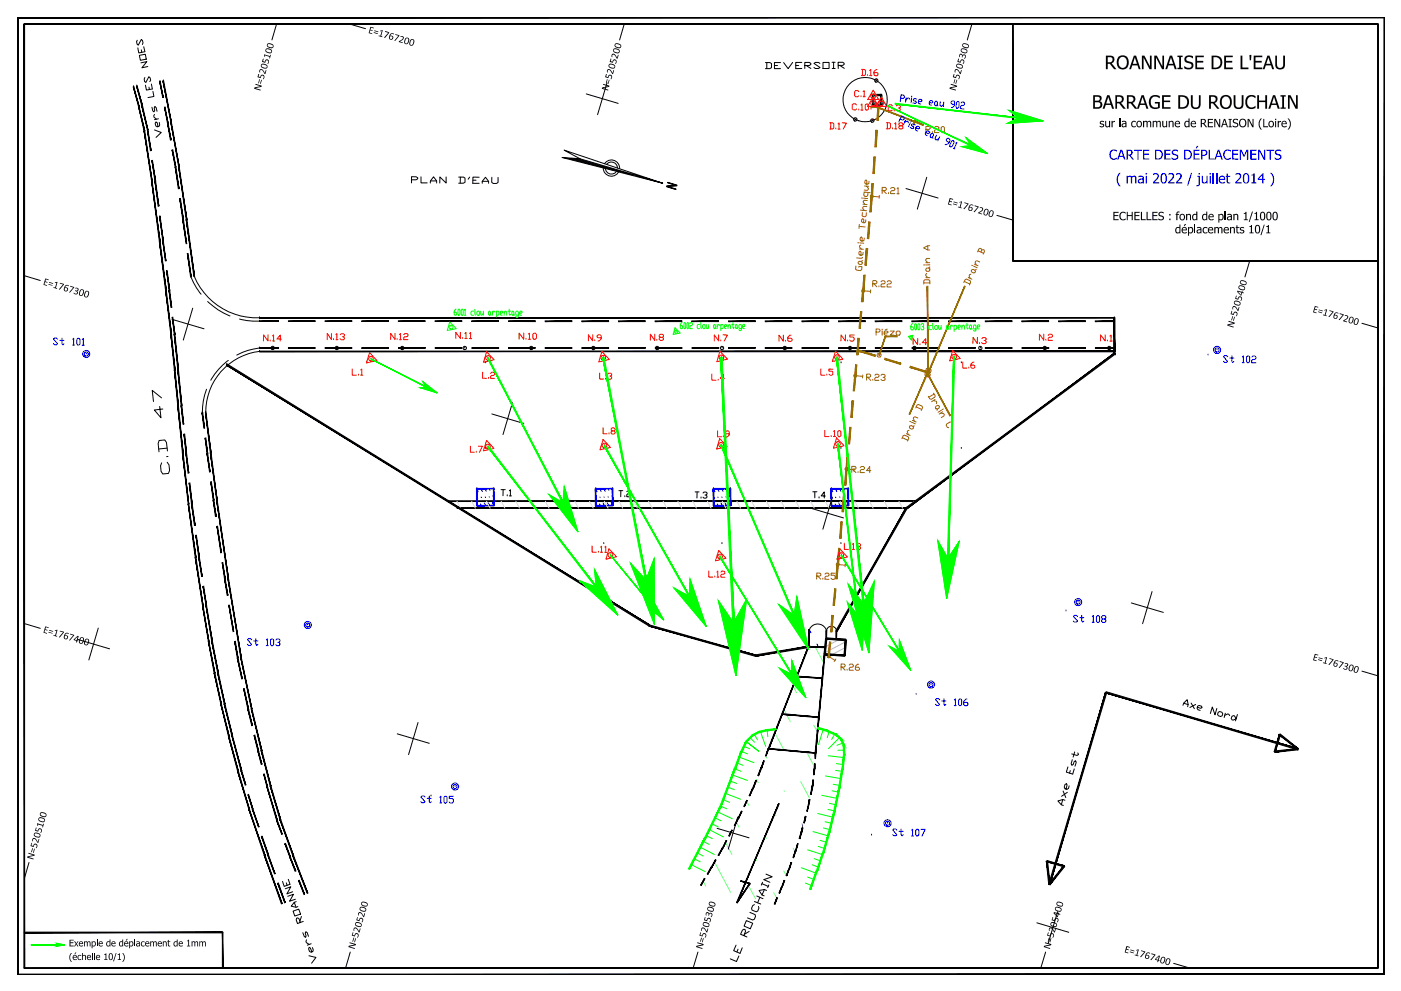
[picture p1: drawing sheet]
<svg xmlns="http://www.w3.org/2000/svg" width="420mm" height="297mm" viewBox="0 0 420 297" stroke-linecap="round" stroke-linejoin="round" font-family="sans-serif">
<g fill="none" stroke="#000" stroke-width=".3">
<path d="M41.2 12.1l-.2 .4 .1 .8 .4 .2 .9-1.7 .3 .3 .2 .8-.2 .4M41.8 16.6l1.8-.3 .3 1.4-1.8 .4zM42.3 18.8l1.7-.3-1.4 1.8 1.7-.4M42.4 14.9l.1 .8M43.1 14l.3 1.5-1.8 .4-.3-1.5M210.2 5.2h.1M229.5 18.8h1.4l.5 .3v1.2l-.5 .3h-1.4M230 18.8v1.8M232.3 19.6h.9M234.1 18.8h-1.8v1.8h1.8M237.7 18.7l-1.3 1.9-1.4-1.8M238.6 19.6h.9"/>
<path d="M240.5 18.7h-1.9v1.9l1.9-.1M241.4 19.6h1.3l.5-.3v-.3l-.5-.3h-1.3v1.8M241.8 19.6l1.4 .9M245.9 19l-.4-.3h-1l-.4 .3 1.8 1.2-.4 .3h-1l-.4-.3M246.8 18.7h1.8v1.8h-1.8zM249.5 18.7h1M250 18.7v1.8M251.4 19.6h1.3l.5-.3v-.3l-.5-.3h-1.4l.1 1.8M251.8 19.6l1.4 .9M40.1 26h.1M41 25.8h.1M43.3 39.2h.1"/>
<path d="M43.4 23.2l-.2 .5 .2 .7 .3 .3 .9-1.7 .4 .3 .2 .7-.3 .5M44.3 39h.1M44.4 39h-.2M44.7 26.1l.1 .7M45.4 25.2l.3 1.5-1.8 .3-.3-1.5M45.6 32.1l.2 1.1 .4 .3 .2-.4-.2-.7 .3-.5 .3 .4 .3 1.1M45.9 27.4l.3 1.5-1.8 .4M46.3 38.9l2.1 .8-1.6 1.5M46.3 34.3l-.1 .8 .7 .6M47.5 35.6l-1.2 .3M47.8 36.7l.1 .8-.2 .4-.6 .1-.4-.3-.2-.7 .3-.5 .4 .3 .2 1.2M48 24.4h.1"/>
<path d="M48.1 24.4l-.2 .1M49 24.3h.1M249.6 20.5h.9M46.7 54.2l-.2 .1M52.6 50.1h.1M53.7 49.9h.1M123.4 53.9h1.4l.5-.3v-.3l-.5-.3h-1.4v1.8M126.3 53v1.8h1.8M129 54.9l.1-.7 .9-1.2 1 1.2v.7M129.1 54.2h1.9M133.8 53v1.9l-1.9-1.9v1.9M137.6 53.1h1.4l.5 .3v1.2l-.5 .3h-1.4"/>
<path d="M138.1 53.1l-.1 1.8M140.9 53.1l-.5 .6M141.8 54h1M143.7 53.1h-1.9v1.8h1.9M144.6 54.9v-.5l1-1.3 .9 1.3v.5M144.6 54.4h1.9M147.5 53.1v1.6l.4 .3h1l.5-.3v-1.5M169.3 47.3l4.6 .5 16.1 4.7-19.6-5M170.7 47.5l.9 .3M171.5 47.5l5.3 1.6M172.3 47.6l8.9 2.6M173.1 47.7l12.5 3.7"/>
<path d="M173.9 47.6l-4.7-2.6 29.5 9.9-24.8-7.3-5.4-.4 30.2 7.7-7.9-2.2M180.9 50.4a2.45 2.45 0 0 0 1.9 2.4 2.45 2.45 0 0 0 2.7-1.3M181.3 49.1a2.46 2.46 0 0 1 2.8-1 2.46 2.46 0 0 1 1.7 2.4M181.5 50.5a1.82 1.82 0 0 0 1.4 1.6 1.82 1.82 0 0 0 2-.7M181.9 49.3a1.81 1.81 0 0 1 2-.6 1.81 1.81 0 0 1 1.3 1.7M200.3 54.7l2.6 .8-2.9 .4 2.7 .8M200.3 54.7l2.7 .8v.2l-2.8 .2 2.5 .7v.2l-2.8-.8 .1-.3 2.8-.1-2.5-.8zM47.9 72.4h.1M48.9 72.3h.1M49 72.3h-.2M55 66h-.2M50.7 87h.2"/>
<path d="M57.2 83h.1M57.2 83a18.9 18.9 0 0 0 3.1 5.2M58.3 82.8h.1M58.3 82.8a20.3 20.3 0 0 0 19.5 12.5M62.3 90.4l.2 .2a20.2 20.2 0 0 0 6.5 4.1M71.9 95.6a18.9 18.9 0 0 0 5.9 .7M77.8 95.3h.1M77.8 96.3h.1M334.2 95.3h.1M334.2 96.3h.1M334.2 96.2v.2M48.4 119.3l-2.8-2.3 .4 3.4"/>
<path d="M51.3 100.3h.1M52.3 100.2h.1M61.9 116.7v.1a19.6 19.6 0 0 0-1.2 6.9M68 109.3h.1M68.5 108l-.4 .3a19.7 19.7 0 0 0-4.9 5.7M77.8 105.3h.1M77.8 104.3h.1M77.8 105.3a18.3 18.3 0 0 0-16.1 18.3M77.8 104.3a18.8 18.8 0 0 0-6.8 2.1M77.8 104.2v.2M81.8 104.3h.1M101 104.3h.1"/>
<path d="M110 108.8h.1M120.7 104.3h.1M139.4 104.3h.1M145.6 108.8h.1M159.3 104.3h.1M177.9 104.3h.1M181.1 108.8h.1M197.1 104.3h.1M216.5 108.8h.1M216.5 104.3h.1M235.4 104.3h.1M252.2 108.8h.1"/>
<path d="M254.9 104.3h.1M274.2 104.3h.1M288.3 108.8h.1M294 104.3h.1M313.3 104.3h.1M332.7 104.3h.1M334.2 106.1h.1M334.2 105.3h.1M334.2 104.3h.1M47.9 121.8l.4 3.4-2-2.3 2.5-.3M50.1 138.6l.6 .8 .2 1.6-.4 .9-1.7 .2-.5-.8-.2-1.7 .4-.9M50.1 134.3l-2.5 .3"/>
<path d="M50.2 135.2l-.3-2.6-.5-.7-1.7 .1-.3 .9 .3 2.5M50.4 136.8l-.4 .1M53.4 121.7h.1M54.4 121.6h.1M54.5 121.6h-.2M55.7 135.6h.2M60.7 123.7h.1M60.8 123.7h-.2M61.7 123.6h.1M62.3 135.9h-.2M145.6 134.4h.1M181 134.4h.1"/>
<path d="M216.3 134.4h.1M252.2 134.4h.1M288.3 134.4h.1M56.5 151.1h.1M57.4 151h.2M57.5 151h.1M64 150h.1M64.1 149.9l-.2 .1M65 149.8h.1M134.4 150.2h.1M137.1 152.3h.1M143 146.5h.1"/>
<path d="M143 151.6h.1M148.1 146.5h.1M148.1 151.6h.1M150.3 146.8h1.2M150.9 146.8l-.1 1.8M152.1 148.3v.3M152.8 147.1l.3-.3-.1 1.8M152.8 148.6h.6M178.7 146.5h.1M178.7 151.6h.1M183.7 146.5h.1M183.7 151.6h.1"/>
<path d="M185.6 147.1h1.2M186.2 147.1v1.8M187.4 148.6v.3M188 147.4l.3-.3h.6l.3 .3-.3 .6h-.6l-.3 .3v.6h1.2M208.5 147.4h1.1M209.1 147.4l-.1 1.9M210.2 149v.3M210.8 147.8l.3-.3h.7l.3 .3-.4 .6h-.3M211.7 148.4l.3 .3-.3 .6h-.6l-.3-.3M214 146.5h.1M214 151.6h.1M219 146.5h.1"/>
<path d="M219 151.6h.1M243.8 147.4h1.2M244.4 147.4v1.8M245.6 148.9v.4M247.5 148.7l-1.2-.1 .9-1.2v1.9M249.3 146.5h.1M249.3 151.6h.1M254.4 146.5h.1M254.4 151.6h.1M271.9 152.3h.1M274.7 150.2h.1M59.6 167h.2"/>
<path d="M67.3 173.4h.2M181.1 162.9h.1M216.5 162.9h.1M252.2 162.9h.1M60.8 181.7h.1M61.9 181.5h.1M71.3 197.3h.1M71.4 197.2l-.2 .1M72.3 197.1h.1M194.7 187.5h.1M242.7 188.7a2.71 2.71 0 0 1 2.7-1.7 2.71 2.71 0 0 1 2.4 2M247.9 188.9a1.52 1.52 0 0 1 1.5-1.2 1.52 1.52 0 0 1 1.5 1.4"/>
<path d="M64.4 201.8h.1M65.3 201.6h.1M74.6 212.6l-.2 .1M68.7 220.9h.1M69.7 220.6h.1M72.5 231h-.2M77.4 225.2h.1M77.6 225.2h-.2M78.5 225h.1M129.3 238.6h.1M225.7 236.3l.2 .1M228.2 230.1l.2 .1"/>
<path d="M244.2 230.5h.2M244.5 225.8h.2M74.8 242.7h.1M75.7 242.4h.1M75.8 242.4l-.1 .1M80.4 256l-.2 .1M83.1 246h.1M83.2 246h-.2M84 245.7h.1M87.1 256.9l-.2 .1M216.7 254.1l.1 .1M221.3 245.2l.2 .1"/>
<path d="M238.5 255l.2 .1M240.3 249.1l.3 .1M84.5 270.9h.1M85.4 270.6h.1M85.5 266.4l1.7-.6-1.2 2.1 1.8-.6M85.9 264.6l.2 .8M86.3 268.6l1.7-.5-1.2 2 1.8-.6M86.5 263.6l.5 1.4-1.8 .7-.5-1.5M87.9 273.1l1.7-.6 .5 1.5-1.7 .6zM88.2 270.5l.6 1.4M88.8 270.3l-.6 .2-.9 1.1 1.5 .3 .5-.2M90.4 274.7l-.5 1.4"/>
<path d="M90.8 279.6l.4 1.1 .5 .3 .1-.5-.3-.8 .2-.4 .4 .2 .4 1.2M90.9 276.2l-1.7 .6-.4-1.1 .2-.5 .3-.1 .4 .3 .4 1.1M91.2 268.1h.1M92.2 267.7h.1M210.1 265.3h.2M223.8 275.9l1.9 .8-.7 1.7-1.8-.8zM224.7 279.2l-1.5 .8M224.9 273.5l1.6 .7 .1 .5-.4 .8-.5 .3-1.5-.7M226.2 271.1l-.5 .3-.3 .8 .1 .6 1.3 .5 .5-.2 .3-.9-.1-.5M226.2 270.2l1.9 .8M227 268.6l1.8 .8M227.9 268.9l-.7 1.7"/>
<path d="M228.5 264.9l1.9 .8M228.7 264.5l-.4 .8M229.2 266.6l-.7 1.7M229.7 262l1.9 .8-2.6 .9 1.9 .8M229.9 266.9l-.7-.3-1.6 .3 .9 1.4 .7 .2M230.6 265.3l-.4 .8M234.4 265.8l.2 .1M236.5 260.5l.2 .1M91.9 281.7v.8l.8 .6M92.6 286.5l2.2 .5-1.4 1.7M93.3 282.9l-1.1 .4M93.7 284l.3 .7-.2 .5-.6 .2-.4-.2-.2-.8 .1-.5 .4 .3 .4 1.1"/>
<path d="M210.2 292.1h.1M220.7 283.3l-.7 1.6 1.9 .9 .7-1.7M221.3 284.5l-.3 .8M221.6 286.6l-.7 1.6-1.9-.8M223.1 280.4l.5-1.2-.2-.6-.3-.1-.5 .3-.5 1.2 1.9 .8"/>
<circle cx="256.5" cy="35.8" r=".51"/>
<circle cx="259.5" cy="29.8" r="6.6"/>
<circle cx="261.6" cy="36.1" r=".51"/>
<circle cx="262.8" cy="24.1" r=".5"/>
<circle cx="81.8" cy="104.3" r=".51"/>
<circle cx="101" cy="104.3" r=".5"/>
<circle cx="120.6" cy="104.3" r=".5"/>
<circle cx="139.4" cy="104.3" r=".51"/>
<circle cx="159.3" cy="104.3" r=".52"/>
<circle cx="177.9" cy="104.3" r=".52"/>
<circle cx="197.1" cy="104.3" r=".52"/>
<circle cx="216.5" cy="104.3" r=".51"/>
<circle cx="235.4" cy="104.3" r=".52"/>
<circle cx="254.9" cy="104.3" r=".52"/>
<circle cx="274.3" cy="104.3" r=".52"/>
<circle cx="294" cy="104.3" r=".52"/>
<circle cx="313.3" cy="104.3" r=".52"/>
<circle cx="332.7" cy="104.3" r=".52"/>
</g>
<g fill="none" stroke="#00f" stroke-width=".3">
<path d="M17.3 101.7l-.3-.4h-.6l-.4 .3 1.3 1.4-.4 .4-.6-.1-.3-.3M17.9 102h1.3M18.6 101.3v1.7l.3 .4 .3-.4M21.8 101.7l.3-.3v2M21.8 103.4h.6M23 101.7l.7-.3 .3 .4v1.3l-.3 .3h-.4l-.3-.3zM24.6 103.5h.7M24.7 101.8l.3-.4-.1 2.1M25.9 106.1h.1M362.3 106.4h.1M365 104.9h.1M368.2 106.9l-.4-.3h-.6l-.3 .3 1.2 1.4-.3 .3h-.6l-.3-.3"/>
<path d="M368.8 107.3h1.2M369.5 106.6l-.1 1.7 .3 .4 .3-.4M372.5 108.7h.7M372.6 107l.3-.3v2M373.8 107l.4-.3 .6 .3-.1 1.4-.2 .3h-.4l-.3-.3zM375.4 107l.3-.3h.7l.3 .7-.3 .3h-.7l-.3 .3v.8h1.3M143 146.6l.4 .8M143 148.9l.3 .5M143 151.3l.1 .3M144.1 151l.3 .6M144.2 146.5l.5 .8M144.3 149l.1 .1"/>
<path d="M145.2 150.7l.4 .9M145.4 146.5l.5 .8M145.5 148.9l.1 .2M146.4 150.7l.5 .9M146.7 148.9l.1 .2M146.7 146.5l.3 .5M147.7 150.6l.4 .9M147.8 148.6l.3 .5M147.9 146.5l.2 .3M178.7 146.6l.4 .8M178.7 148.9l.2 .5M178.7 151.3l.1 .3"/>
<path d="M179.8 151l.3 .6M179.8 146.5l.5 .9M179.9 149l.1 .2M180.9 150.7l.4 .9M181.1 146.5l.4 .8M181.1 148.9l.1 .2M182.1 150.7l.5 .9M182.3 148.9l.1 .2M182.3 146.5l.3 .5M183.3 150.6l.4 .9M183.4 148.6l.3 .5M183.6 146.5l.1 .3"/>
<path d="M214 146.6l.4 .8M214 148.9l.3 .5M214 151.3l.1 .3M215.1 151l.3 .6M215.2 146.5l.4 .9M215.3 149l.1 .2M216.2 150.7l.4 .9M216.4 146.5l.4 .8M216.5 148.9v.2M217.4 150.7l.5 .9M217.6 146.5l.3 .5M217.7 148.9l.1 .2"/>
<path d="M218.6 150.6l.4 .9M218.8 148.6l.2 .5M218.9 146.5l.1 .3M249.3 146.6l.4 .8M249.3 148.9l.3 .5M249.3 151.3l.2 .3M250.5 151l.2 .6M250.5 146.5l.5 .9M250.6 149l.1 .2M251.5 150.7l.5 .9M251.8 146.5l.4 .8M251.8 148.9l.1 .2"/>
<path d="M252.7 150.7l.5 .9M253 146.5l.3 .5M253 148.9l.1 .2M254 150.6l.4 .9M254.1 148.6l.3 .5M254.2 146.5l.2 .3M75.5 191.8l-.3-.4h-.7l-.3 .3 1.3 1.4-.3 .4h-.7l-.3-.4M76.1 192.1h1.3M76.7 191.4v1.7l.3 .4 .4-.4M79.9 193.5h.6M79.9 191.8l.3-.3v2M81.1 191.8l.4-.3 .6 .4v1.3l-.3 .3h-.4l-.3-.3z"/>
<path d="M82.7 191.9l.3-.4h.7l.3 .7-.3 .3h-.4M83.7 192.5l.3 .7-.4 .3h-.6l-.3-.3M92.3 187.3h.1M242.5 192.9l.5 1M242.7 188.8l.5 .9M245 193l.5 1M319.7 183.1h.1M323.1 184.8l-.3-.4h-.6l-.3 .4 1.2 1.3-.3 .4h-.6l-.3-.4M323.3 180.5h.1M323.8 185.1l1.2 .1M324.4 184.4v1.7l.3 .4 .3-.3M327.5 186.5h.7"/>
<path d="M327.6 184.8l.3-.3-.1 2M328.8 184.9l.4-.4 .6 .4-.1 1.3-.2 .4h-.4l-.3-.4zM330.7 185.5l-.3-.3v-.3l.3-.4h.7l.3 .7-.3 .3h-.7l-.3 .4 .3 .7h.6l.4-.4-.3-.7M274.8 208.1h.1M279.2 205.2h.1M281.8 209.8l-.3-.4h-.6l-.3 .3 1.2 1.4-.3 .4-.6-.1-.3-.3M282.4 210.1h1.3M283.1 209.4v1.7l.3 .4 .3-.4M286.2 211.5h.6M286.2 209.8l.3-.3v2M287.8 209.5h.3l.3 .3v1.4l-.3 .3h-.3l-.3-.3v-1.4zM290 209.5h-.3l-.6 .7-.1 1 .4 .3h.6l.3-.3-.3-.7h-1"/>
<path d="M127.5 238.9l-.3-.3h-.7l-.3 .3 1.3 1.4-.4 .3h-.6l-.3-.3M128.1 239.3h1.2M128.7 238.6v1.7l.3 .3 .3-.3M131.9 239l.3-.4v2.1M133.4 238.7h.4l.3 .3v1.4l-.4 .3-.6-.3 .1-1.4zM136 238.7h-1.3v.7h1l.3 .3-.1 .7-.2 .3h-.7l-.3-.3M136.5 235.8h.1M131.9 240.7h.6M261.4 250.3h.1M266.2 246.8h.1M269 248.8l-.3-.3h-.7l-.3 .3 1.3 1.4-.4 .3h-.6l-.3-.4M269.6 249.2h1.3"/>
<path d="M270.2 248.5v1.7l.3 .3 .4-.3M273.4 248.9l.3-.4v2.1M273.4 250.6h.6M274.6 248.9l.4-.4 .6 .4v1.3l-.3 .4h-.4l-.3-.4zM276.2 248.6h1.3l-1 2"/>
<circle cx="25.9" cy="106.1" r=".62"/>
<circle cx="25.9" cy="106.1" r="1.07"/>
<circle cx="365" cy="104.9" r="1.08"/>
<circle cx="365" cy="104.9" r=".62"/>
<circle cx="92.3" cy="187.3" r="1.07"/>
<circle cx="92.3" cy="187.3" r=".61"/>
<circle cx="323.3" cy="180.5" r=".62"/>
<circle cx="323.3" cy="180.5" r="1.07"/>
<circle cx="279.2" cy="205.2" r=".63"/>
<circle cx="279.2" cy="205.2" r="1.06"/>
<circle cx="136.5" cy="235.8" r=".62"/>
<circle cx="136.5" cy="235.8" r="1.06"/>
<circle cx="266.2" cy="246.7" r="1.08"/>
<circle cx="266.2" cy="246.8" r=".62"/>
</g>
<g fill="none" stroke="#957000" stroke-width=".3">
<path d="M261.2 31.8v.9M263 32.2l-1.8 .1M263.5 32.2h.1M277.7 38.8h1l.3-.6-.3-.3h-1v1.8M278 38.8l.9 .9M279.6 39.4v.3M280.3 38.2l.3-.3h.7l.3 .6-1.3 .6v.6l1.3 .1M282.3 38.2l.3-.3 .6 .3v1.3l-.3 .3-.6-.3zM258.4 59.4h.3M259 59.4l1.2 .1M259.1 57.6l1.9 .1M259.3 55.8h1.2"/>
<path d="M259.4 57.6l-.3 .3v.6l.2 .3 .6 .1 .3-.3 .1-.9M259.9 55.8l.5 .7v.3l-.3 .3-.9-.1M260.6 54.3v.6l-.4 .3h-.6l-.3-.4 .1-.6 .3-.3 .3 .4-.1 .9M261.3 58.8h.4M261.5 58.8h.1M261.9 58.9l1.8 .1M263.7 58.5v.9M264.6 57.1h.9l.3-.6-.3-.3h-.9v1.8M264.9 57.1l.9 .9M266.5 57.7v.3M267.1 56.5l.3-.3h.7l.3 .3-.3 .7h-.7l-.3 .2v.6h1.3M269 58.1h.6"/>
<path d="M269 56.6l.3-.3v1.8M256.7 79.8l-.1 .9 .3 .3 1.2 .1 .3-.3 .1-.9-.9-.1v.3M257.2 72.8h.4M257.4 78.6l.3-.3 .6 .1 .3 .6-.4 .3-.6-.1zM257.7 67.9l1.8 .1M257.7 74.6l1.2 .1M257.7 67.3l-.1 1.2M257.9 72.8l1.2 .1M258 63l1.9 .2M258.1 73.4l-.4 .6 .6 .7M258.6 63.7l-.1 .9 .3 .3 .6 .1 .4-.3v-.9M258.6 78.1l-.3 .3"/>
<path d="M258.7 77.2l-.3 .2-1.5-.1M258.8 61.2l1.2 .1M258.8 75.6v.6l-.3 .3h-.6l-.3-.3v-.7l.4-.2 .2 .3v.9M259.2 71.4l-.1 .6-.3 .3-.6-.1-.2-.3v-.6l.3-.3 .3 .3-.1 1M259.6 65.9v.6l-.3 .3-.6-.1-.3-.3v-.6l.4-.3 .3 .4-.1 .9M260 61.9l-.9-.1-.3 .3-.1 .3 .6 .7M260.1 60.1l-.9-.1-.3 .3 .5 1M277 79.4h.3M277.6 78.7h1.2M278.2 73.7v1.2M278.8 77.5h-.9l-.3 .3v.3l.6 .6M278.8 73.7h-.6l-1.2 .6 1.2 .6h.6"/>
<path d="M278.9 79.4h-1.3M291.4 79.5l.2 .1M291.9 79.8l1.1 .5M292.2 79.2l1.1 .5M293.3 75.2l1.7 .7M293.8 78.5l-.8-.4-.4 .2-.1 .3 .2 .8M294.1 75.6l.3-.6 .7-.1 .1 .5-.3 .8M294.4 75l-.1-.5-.3-.1-.4 .2-.4 .9M258.7 87.2h.4M258.8 87.2h.1M259.3 87.2l1.8 .1M261.1 86.9l-.1 .9"/>
<path d="M261.8 85h.9l.3-.5-.3-.4h-.9l-.1 1.8M262.1 85l.9 1M262.7 99.5h.9l.3-.6-.3-.3h-.9v1.9M263.6 85.7v.3M264.2 84.5l.3-.3h.6l.3 .3-.3 .6-.6-.1-.3 .4v.6h1.2M264.6 98.6v.3M264.6 99.2v1.3M265.1 99.8h.9l.4-.3-.4-.3h-.6l-.3 .3v.7l.3 .3h.6M266.1 84.5l.3-.3h.6l.3 .3-.3 .6h-.6l-.4 .3v.6h1.3M266.1 98.6l-.7 .3M267 99.2h1.2l-1.2 1.3h1.2M268.8 99.5l.3-.3h.6l.3 .3v.7l-.3 .3h-.6l-.3-.3z"/>
<path d="M277 85.1v-.9l.3-.3h1.3l.3 .3v.9M277 84.8h1.9M277.6 83.2h1.3M277.9 82l-.3 .6 .7 .6M277.9 80.3h.6l.4 .3-.3 .7h-.7l-.3-.3zM278.9 80l-.4 .3M289 84.7l.4-.9 .4-.1 1.2 .5 .1 .4-.4 .8M289.2 84.4l1.6 .7M290.4 83.2l1.1 .5M291.2 82.2l-.6 .4 .3 .8M291.4 80.9l.4-.2 .6 .3v.7l-.4 .1-.6-.2zM292.8 80.8l-.4 .2"/>
<path d="M256.3 112.6h.4M256.5 112.6h.1M256.9 112.6l1.8 .2M257.2 104.8l-.1 .4M258.8 112.4l-.1 .9M259.9 113.1h.9l.3-.6-.3-.4h-.9v1.9M260.2 113.1l.9 .9M261.8 113.7v.3M262.4 112.5l.3-.3h.6l.3 .3-.3 .6h-.6l-.3 .3v.6h1.2M263.7 106.4h.1M264.2 112.5l.4-.3h.5l.3 .3v.3l-.5 .3M265.1 113.1l.3 .3-.3 .6h-.6l-.3-.3"/>
<path d="M278 112.2h.1M278.3 111h.1M278.4 112.4h.1M278.7 111.1h.1M280 117.9l.5 .7-.2 .4-1 .7-.4-.1-.5-.8M280.1 118.1l-1.5 .9M280.4 119.8l-1 .6M270.5 131.5l.4-.9 .4-.2 1.1 .5 .2 .5-.5 .8M270.6 131.2l1.7 .8M271.8 130l1.1 .5M272.6 129l-.5 .4 .3 .9M272.8 126.3l.3 .1"/>
<path d="M272.9 127.7l.4-.1 .5 .2v.7l-.4 .2-.5-.3zM273.4 126.5l1.1 .5M273.6 126l1.2 .5M274.2 127.6l-.4 .2M274.6 122.3l.4-.9 .4-.2 1.1 .6 .2 .4-.4 .8M274.8 122l1.6 .7M275.3 125.3l-.9-.4-.4 .2-.1 .3 .3 .8M279.9 120.1l.9 .2 .1 .3-.1 .4M280.6 121.8l.5-.3 .6 .4-.1 .4-.5 .3-.6-.3zM281.1 122.6l-.1 .4M282.2 123.8l.8 .2 .2 .2-.1 .5-.8 .5M282.4 122.9l-1.1 .7"/>
<path d="M282.7 123.4l-1 .7M282.9 122.6l-.3 .2M285.6 127.6v-.5l-.3-.5-.4-.1-1 .6-.1 .5 .3 .5 .4 .1M253.7 140.6h.4M253.9 140.6h.1M254.4 140.6l1.7 .2M255.5 140.7h.9l.3-.6-.3-.3h-.9v1.8M255.7 140.7l1 .9M256.1 140.3v.9M257.4 141.4l-.1 .2M258 140.1l.3-.3h.6l.4 .3v.4l-.4 .3-.6-.1-.3 .4v.5h1.2M261.2 141.1h-1.3l.9-1.2v1.8"/>
<path d="M244.9 172.7h.9l.4-.6-.3-.3-.9-.1-.1 1.9M245.3 172.7l.8 .9M246.8 173.3v.3M247.4 172.1l.3-.3h.6l.3 .6-.3 .3h-.6l-.3 .3v.6l1.2 .1M250.5 171.8h-1.2l-.1 .6h1l.3 .3v.7l-.3 .3h-.7l-.3-.4M251.1 169.2h.4M251.3 169.2h.1M251.7 169.2l1.8 .2M253.5 169l-.1 .9M248.3 196.7l.4 .1M248.5 196.7h.1M248.9 197l1.5 1"/>
<path d="M250.7 197.6l-.5 .7M252.2 199.9h1l.3-.6-.3-.2-1-.1v1.9M252.5 199.9l1 1M254.7 199.3l.3-.2h.6l.3 .3-.3 .6h-.6l-.3 .3v.6h1.2M257.5 199.1h-.4l-.5 .6-.1 .9 .4 .3h.5l.4-.3-.4-.6h-.8M254.1 200.6v.3"/>
<circle cx="263.5" cy="32.2" r=".45"/>
<circle cx="261.5" cy="58.8" r=".44"/>
<circle cx="258.9" cy="87.2" r=".45"/>
<circle cx="256.5" cy="112.6" r=".45"/>
<circle cx="263.6" cy="106.4" r=".62"/>
<circle cx="278" cy="112.2" r=".63"/>
<circle cx="278.3" cy="110.9" r=".62"/>
<circle cx="278.4" cy="112.4" r=".63"/>
<circle cx="278.6" cy="111.1" r=".62"/>
<circle cx="253.9" cy="140.6" r=".46"/>
<circle cx="251.3" cy="169.2" r=".45"/>
<circle cx="248.5" cy="196.7" r=".45"/>
</g>
<g fill="none" stroke="#f00" stroke-width=".3">
<path d="M248.8 36.8h.9l.4 .3-.1 1.3-.3 .3h-.9M249.1 36.8v1.9M250.7 38.4v.3M251.3 37.1l.3-.3v1.9M251.3 38.7h.6M252.6 36.8l1.2 .1-.9 1.8M256.4 35.8h.1M256.9 31.5l-.3-.4h-.7l-.3 .3v1.2l.3 .3 .7 .1 .3-.4M257.5 32.7v.3M257.6 27.5l-.3-.3-.7-.1-.3 .4v1.2l.3 .3h.6l.4-.3M258.2 33h.6M258.2 31.5l.3-.3v1.8"/>
<path d="M258.2 28.7v.3M258.3 20.8h1l.3 .3v1.3l-.3 .2h-1M258.7 20.8l-.1 1.8M258.8 27.5l.4-.3-.1 1.8M258.8 29h.7M259.5 31.5l.6-.3 .3 .3v1.2l-.3 .3-.6-.3zM260.2 22.4v.2M260.8 21.1l.4-.3-.1 1.8M260.8 22.6l.7 .1M261.7 36.1h.1M261.8 31h.1M261.9 28.9h.1"/>
<path d="M261.9 29l1.6 2.9h-3.3zM261.9 27l1.6 2.8h-3.3zM262.8 24.1h.1M263 20.9h-.3l-.6 .6v.9l.3 .3h.6l.3-.3-.3-.6h-.9M264.3 30.9h.1M264.3 29.1l1.6 2.8h-3.2zM265.8 36.8h1l.3 .3v1.2l-.4 .3h-.9M266.1 36.8v1.8M267.6 31.8l-.3-.4h-.6l-.3 .3v1.2l.3 .3 .6 .1 .3-.3M267.7 38.3v.3M268.2 33v.3M268.3 38.6l.6 .1"/>
<path d="M268.3 37.1l.3-.3v1.9M268.8 31.8l.3-.3h.6l.3 .3-.3 .6h-.3M269.7 32.4l.3 .3-.3 .6h-.6l-.3-.3M269.9 37.7l-.3-.3 .3-.6h.6l.3 .3-.3 .6h-.6l-.3 .3 .2 .7h.7l.3-.3-.3-.7M99.4 100v1.8l-1.3-1.9v1.9M118.5 99.9v1.9l-1.3-1.9v1.9M138.1 99.6v1.9l-1.4-1.9v1.8M139.4 99.9l.4-.2v1.8M140.8 99.9l.4-.2-.1 1.8M157.1 99.8v1.9l-1.4-1.9v1.8M80.4 100.4v1.8l-1.3-1.8-.1 1.8M81 101.9v.3"/>
<path d="M81.7 100.7l.4-.3v1.8M81.7 102.2h.7M84.4 101.6h-1.4l1.1-1.2-.1 1.8M100 101.5v.3M100.7 100.3l.4-.3-.1 1.8M100.7 101.8h.7M102 100.3l.3-.3h.7l.3 .6-.6 .3M103 100.9l.3 .7-.3 .3h-.7l-.3-.4M105.6 110.6v1.8h1.3M107.5 112.1v.3M108.2 110.9l.3-.3v1.8M108.2 112.4l.6 .1"/>
<path d="M110.8 105.7l2.2 2.4-3.1 .7zM111.3 107.5h.1M119.1 101.5v.3M119.8 100.3l.3-.3v1.8M119.8 101.8h.6M121.1 100.3l.3-.3h.7l.3 .6-.3 .3h-.7l-.3 .3-.1 .6h1.4M138.7 101.2v.3M139.4 101.5h.7M140.8 101.5h.6M144.8 111.5l-.1 1.9h1.2M145.9 105.5l2.3 2.3-3.2 .8zM146.4 107.3h.1"/>
<path d="M146.5 113.1v.3M147.1 111.9l.3-.3h.7l.3 .3v.3l-.4 .3h-.6l-.3 .3v.6h1.2M157.7 101.4v.3M158.4 101.7h.7M158.5 100.2l.3-.3v1.8M159.8 100.2l.7-.3 .4 .3v1.2l-.4 .3-.7-.3zM177.8 100.3l-.1 1.9-1.2-1.9v1.9M178.4 101.9v.3M179.8 111.8v1.8h1.2M180.3 101.3h-1l-.3-.6 .4-.3h.6l.3 .3v.9l-.6 .6h-.4M180.5 105.4l2.2 2.3-3.2 .8zM180.9 107.2h.1"/>
<path d="M181.6 113.3v.4M182.3 112.1l.3-.3h.5l.3 .6-.5 .3M183.1 112.7l.3 .4-.3 .6h-.6l-.3-.4M196.4 100.2v1.8l-1.4-1.8v1.8M197 101.7v.3M198 101.1l-.3-.6 .3-.3h.7l.3 .6-.4 .3h-.6l-.3 .3v.3l.3 .3h.6l.4-.3-.4-.6M213.5 112.1v1.9h1.2M215.4 113.7v.3M215.5 100.4v1.8l-1.3-1.8v1.8M215.9 105.3l2.3 2.4-3.2 .7zM216.2 101.9v.3M216.3 107.1h.1"/>
<path d="M216.8 100.4h1.4l-1 1.8M217.3 113.4h-1.3l1-1.2-.1 1.8M234.9 100.5v1.8l-1.3-1.8v1.8M235.6 102v.3M237.3 100.5h-.4l-.7 .6v.9l.4 .3h.6l.3-.3-.2-.6h-1.1M246.2 110.6v1.8h1.2M248 112.1v.3M249.8 110.7l-1.2-.1v.7h.9l.3 .2v.7l-.3 .3-.6-.1-.3-.3M250.6 105.2l2.2 2.5-3.2 .7zM251 107.1h.1M253.5 100.4v1.8l-1.3-1.8v1.8M254.2 101.9v.3"/>
<path d="M256.2 100.4h-1.3v.6h.9l.4 .3-.1 .6-.3 .3h-.6l-.4-.3M263.7 106.4h.1M275.2 101.5v1.8l-1.4-1.8v1.8M275.9 103v.3M277.9 102.7h-1.3l1-1.2v1.8M285.7 105.1l2.3 2.3-3.2 .8zM286.1 106.9h.1M288.8 108.5l-.1 1.8h1.3M290.5 110v.4M292.1 108.5h-.3l-.6 .6-.1 .9 .3 .4h.7l.3-.3-.3-.7h-.9M293.1 101.1v1.9l-1.3-1.9v1.9M293.8 102.7v.3"/>
<path d="M294.4 101.5l.4-.3h.6l.4 .3v.3l-.7 .3M295.4 102.1l.4 .3-.4 .6h-.7l-.3-.3M313 100.2v1.8l-1.3-1.8v1.8M313.7 101.7v.3M314.3 100.5l.4-.3h.7l.3 .3-.3 .6h-.7l-.4 .3v.6h1.4M331.4 100.4v1.8l-1.4-1.8v1.8M332.1 101.9v.3M332.8 100.7l.4-.3v1.8M332.8 102.2h.8M141.1 133.7v1.9h1.2M142.8 135.3v.3M143.5 133.7l1.2 .1-.9 1.8"/>
<path d="M145.9 132l2.2 2.4-3.1 .7zM146.4 133.9h.1M180.9 131.7l2.2 2.4-3.2 .7zM180.9 128.2v1.8h1.1M181.3 133.6h.1M182.6 129.8v.3M183.6 129.2l-.3-.3 .3-.6h.6l.3 .3-.3 .6h-.6l-.3 .3-.1 .3 .3 .3h.7l.3-.3-.3-.6M215.2 129.1v1.8h1.2M215.8 131.5l2.3 2.4-3.2 .7zM216.3 133.3h.1M216.9 130.6v.3M218.7 130h-.9l-.2-.5 .3-.3h.5l.3 .3v.9l-.6 .6h-.3"/>
<path d="M247.4 129v1.9h1.2M249.3 130.6v.3M250 129.3l.3-.3-.1 1.9M250 130.9h.6M250.9 131.2l2.2 2.4-3.1 .8zM251.3 129.4l.3-.3 .6 .3v1.2l-.3 .3-.7-.3zM251.3 133.1h.1M177.6 163.7v1.8h1.2M179.5 165.2v.3M180.1 165.5h.6M180.1 164l.3-.3v1.8M181.3 165.5l.7 .1"/>
<path d="M181.4 164l.3-.3v1.8M182.6 164.5l2.3 2.4-3.2 .7zM183.1 166.3h.1M212.6 171.1l-.1 1.9h1.3M214.3 172.7v.3M215 171.5l.3-.3v1.8M215 173h.6M215.5 165l2.2 2.3-3.1 .8zM216 166.8h.1M216.2 171.5l.3-.3h.6l.3 .6-1.2 .6v.6h1.2M251.9 164.5l2.2 2.5-3.1 .7zM252.3 166.4h.1"/>
<path d="M253.2 162.8v1.9h1.2M255 164.4v.3M255.6 164.7h.7M255.7 163.2l.3-.3-.1 1.8M256.9 163.2l.3-.3h.6l.3 .3-.3 .6h-.4M257.8 163.8l.3 .6-.4 .3h-.6l-.2-.3"/>
<circle cx="261.9" cy="30.9" r=".71"/>
<circle cx="261.9" cy="28.9" r=".71"/>
<circle cx="264.3" cy="31" r=".71"/>
<circle cx="111.3" cy="107.5" r=".71"/>
<circle cx="146.4" cy="107.3" r=".71"/>
<circle cx="180.9" cy="107.2" r=".71"/>
<circle cx="216.4" cy="107.1" r=".71"/>
<circle cx="251" cy="107.1" r=".72"/>
<circle cx="286.2" cy="106.9" r=".72"/>
<circle cx="146.3" cy="133.8" r=".72"/>
<circle cx="181.3" cy="133.6" r=".72"/>
<circle cx="216.3" cy="133.3" r=".71"/>
<circle cx="251.3" cy="133.1" r=".72"/>
<circle cx="183.1" cy="166.4" r=".72"/>
<circle cx="215.9" cy="166.8" r=".72"/>
<circle cx="252.3" cy="166.4" r=".71"/>
</g>
<path d="M176.4 176.5h.1" fill="none" stroke="#ffbf7f" stroke-width=".3"/>
<g fill="#000" stroke="#000" stroke-width=".3">
<path d="M5.3 5.2v.2l409.9-.2zM5.3 5.4l409.9-.2v.2z"/>
<path d="M7.3 7.1v.2l405.9-.2zM7.3 7.3l405.9-.2v.2z"/>
<path d="M413.1 7.2l.3 283v-283zM413.1 7.2l.3 283h-.3z"/>
<path d="M415.1 5.2v286.9l.1-286.9zM415.2 5.2v286.9h-.1z"/>
<path d="M41.5 31.9l1.7 7.3h.2zM41.5 31.9h.2l1.7 7.3zM40 26l1.5 5.9h.2zM40 26h.1l1.6 5.9z"/>
<path d="M42.5 31.7l1.7 7.3h.2zM42.5 31.7l.2-.1 1.7 7.4zM41 25.8l1.5 5.9 .2-.1zM41 25.8l.1-.1 1.6 5.9z"/>
<path d="M47.9 24.5l.9 4.7h.2zM47.9 24.5l.2-.1 .9 4.8z"/>
<path d="M49.3 32.1l.9 4.8 .2-.1zM49.3 32.1h.2l.9 4.7z"/>
<path d="M261.8 31.2v.5l2.5-.5zM261.8 31.7l2.5-.5v.5z"/>
<path d="M261.7 28.5l.4 3v-3zM261.7 28.5l.4 3h-.5z"/>
<path d="M264.1 28.5v3h.4zM264.1 28.5h.4v3z"/>
<path d="M261.9 28.7h2.4v-.4zM261.9 28.3h2.4l-2.4 .4z"/>
<path d="M44.2 39l.9 6.2 .2-.1zM44.2 39h.2l.9 6.1z"/>
<path d="M45.6 48.1l.9 6.2 .2-.1zM45.6 48.1h.1l1 6.1z"/>
<path d="M50.2 36.9l.9 5.1h.2zM50.2 36.9l.2-.1 .9 5.2zM50.2 36.9l.2-.1z"/>
<path d="M51.6 45l.9 5.1 .2-.1zM51.6 45l.2-.1 .9 5.1z"/>
<path d="M52.5 50.1l1 6.5h.2zM52.5 50.1l.3-.1 .9 6.6zM52.5 50.1l.3-.1z"/>
<path d="M46.5 54.3l.9 7.5h.2zM46.5 54.3l.2-.1 .9 7.6z"/>
<path d="M47.9 64.8l.9 7.5h.2zM47.9 64.8h.1l1 7.5z"/>
<path d="M48.8 72.3l.8 5.9h.2zM48.8 72.3h.2l.8 5.9z"/>
<path d="M53.9 59.6l.9 6.4h.2zM53.9 59.6l.2-.1 .9 6.5z"/>
<path d="M54.8 66l1 7h.2zM54.8 66h.2l1 7z"/>
<path d="M303.7 7.2v71h.1zM303.7 7.2h.1v71z"/>
<path d="M303.8 78.1v.2l109.4-.2zM303.8 78.3l109.4-.2v.2z"/>
<path d="M50 81.2l.7 5.8h.2zM50 81.2h.1l.8 5.8z"/>
<path d="M50.7 87l.6 5.2 .2-.1zM50.7 87h.2l.6 5.1z"/>
<path d="M56.2 76l1 7h.1zM56.2 76h.2l.9 7z"/>
<path d="M55.9 65.9l2.2 16.9h.2zM55.9 65.9h.2l2.2 16.9zM53.6 49.9l2.3 16h.2zM53.6 49.9h.1l2.4 16zM51.2 36.7l2.4 13.2h.1zM51.2 36.7h.2l2.3 13.2zM48.9 24.3l2.3 12.4h.2zM48.9 24.3h.2l2.3 12.4z"/>
<path d="M77.8 95.2v.1l256.4-.1zM77.8 95.3l256.4-.1v.2z"/>
<path d="M77.8 96.2v.2l5.7-.2zM77.8 96.4l5.7-.2v.2z"/>
<path d="M86.5 96.2v.2l8-.2zM86.5 96.4l8-.2v.2z"/>
<path d="M97.5 96.2v.2l8-.2zM97.5 96.4l8-.2v.2z"/>
<path d="M108.5 96.2v.2l8-.2zM108.5 96.4l8-.2v.2z"/>
<path d="M119.5 96.2v.2l8-.2zM119.5 96.4l8-.2v.2z"/>
<path d="M130.5 96.2v.2l8-.2zM130.5 96.4l8-.2v.2z"/>
<path d="M141.5 96.2v.2l8-.2zM141.5 96.4l8-.2v.2z"/>
<path d="M152.5 96.2v.2l8-.2zM152.5 96.4l8-.2v.2z"/>
<path d="M163.5 96.2v.2l8-.2zM163.5 96.4l8-.2v.2z"/>
<path d="M174.5 96.2v.2l8-.2zM174.5 96.4l8-.2v.2z"/>
<path d="M185.5 96.2v.2l8-.2zM185.5 96.4l8-.2v.2z"/>
<path d="M196.5 96.2v.2l8-.2zM196.5 96.4l8-.2v.2z"/>
<path d="M207.5 96.2v.2l8-.2zM207.5 96.4l8-.2v.2z"/>
<path d="M218.5 96.2v.2l8-.2zM218.5 96.4l8-.2v.2z"/>
<path d="M229.5 96.2v.2l8-.2zM229.5 96.4l8-.2v.2z"/>
<path d="M240.5 96.2v.2l8-.2zM240.5 96.4l8-.2v.2z"/>
<path d="M251.5 96.2v.2l8-.2zM251.5 96.4l8-.2v.2z"/>
<path d="M262.5 96.2v.2l8-.2zM262.5 96.4l8-.2v.2z"/>
<path d="M273.5 96.2v.2l8-.2zM273.5 96.4l8-.2v.2z"/>
<path d="M284.5 96.2v.2l8-.2zM284.5 96.4l8-.2v.2z"/>
<path d="M295.5 96.2v.2l8-.2zM295.5 96.4l8-.2v.2z"/>
<path d="M306.5 96.2v.2l8-.2zM306.5 96.4l8-.2v.2z"/>
<path d="M317.5 96.2v.2l8-.2zM317.5 96.4l8-.2v.2z"/>
<path d="M328.5 96.2v.2l5.7-.2zM328.5 96.4l5.7-.2v.2z"/>
<path d="M68.1 109.1l-.2 .3 126.9 77.9zM67.9 109.4l126.9 77.9-.2 .3z"/>
<path d="M77.8 104.4h5.7v-.2zM77.8 104.2h5.7l-5.7 .2z"/>
<path d="M86.5 104.4h8v-.2zM86.5 104.2h8l-8 .2z"/>
<path d="M97.5 104.4h8v-.2zM97.5 104.2h8l-8 .2z"/>
<path d="M108.5 104.4h8v-.2zM108.5 104.2h8l-8 .2z"/>
<path d="M119.5 104.4h8v-.2zM119.5 104.2h8l-8 .2z"/>
<path d="M130.5 104.4h8v-.2zM130.5 104.2h8l-8 .2z"/>
<path d="M141.5 104.4h8v-.2zM141.5 104.2h8l-8 .2z"/>
<path d="M152.5 104.4h8v-.2zM152.5 104.2h8l-8 .2z"/>
<path d="M163.5 104.4h8v-.2zM163.5 104.2h8l-8 .2z"/>
<path d="M174.5 104.4h8v-.2zM174.5 104.2h8l-8 .2z"/>
<path d="M185.5 104.4h8v-.2zM185.5 104.2h8l-8 .2z"/>
<path d="M196.5 104.4h8v-.2zM196.5 104.2h8l-8 .2z"/>
<path d="M207.5 104.4h8v-.2zM207.5 104.2h8l-8 .2z"/>
<path d="M218.5 104.4h8v-.2zM218.5 104.2h8l-8 .2z"/>
<path d="M229.5 104.4h8v-.2zM229.5 104.2h8l-8 .2z"/>
<path d="M240.5 104.4h8v-.2zM240.5 104.2h8l-8 .2z"/>
<path d="M251.5 104.4h8v-.2zM251.5 104.2h8l-8 .2z"/>
<path d="M262.5 104.4h8v-.2zM262.5 104.2h8l-8 .2z"/>
<path d="M273.5 104.4h8v-.2zM273.5 104.2h8l-8 .2z"/>
<path d="M284.5 104.4h8v-.2zM284.5 104.2h8l-8 .2z"/>
<path d="M295.5 104.4h8v-.2zM295.5 104.2h8l-8 .2z"/>
<path d="M306.5 104.4h8v-.2zM306.5 104.2h8l-8 .2z"/>
<path d="M317.5 104.4h8v-.2zM317.5 104.2h8l-8 .2z"/>
<path d="M334 105.3v.8h.4zM334 105.3h.4v.8zM334 95.3v10h.4zM334 95.3h.4v10z"/>
<path d="M77.8 105.4l256.4 .1v-.3zM77.8 105.2h256.4l-256.4 .2z"/>
<path d="M328.5 104.4h5.7v-.2zM328.5 104.2h5.7l-5.7 .2z"/>
<path d="M53.3 110.8l1 10.8h.2zM53.3 110.8h.2l1 10.8zM52.3 100.2l1 10.6h.2zM52.3 100.2h.2l1 10.6zM51.7 95.1l.6 5.1h.2zM51.7 95.1h.1l.7 5.1z"/>
<path d="M54.3 121.6l.6 5.5h.2zM54.3 121.6h.2l.6 5.5z"/>
<path d="M55.2 130.1l.5 5.5h.2zM55.2 130.1h.2l.5 5.5z"/>
<path d="M60.6 123.7l.5 4.6h.3zM60.6 123.7h.2l.6 4.6z"/>
<path d="M61.5 131.3l.6 4.6h.2zM61.5 131.3h.2l.6 4.6z"/>
<path d="M55.7 135.6l.7 6.2h.2zM55.7 135.6h.2l.7 6.2z"/>
<path d="M56.7 144.8l.7 6.2h.2zM56.7 144.8h.3l.6 6.2z"/>
<path d="M57.4 151l.9 6.5h.2zM57.4 151h.2l.9 6.5z"/>
<path d="M62.1 135.9l.7 5.6 .2-.1zM62.1 135.9h.2l.7 5.5z"/>
<path d="M63.2 144.4l.7 5.6 .2-.1zM63.2 144.4h.2l.7 5.5z"/>
<path d="M63.9 150l.7 4.8h.2zM63.9 150l.2-.1 .7 4.9z"/>
<path d="M137.1 152.2v.2l134.8-.2zM137.1 152.4l134.8-.2v.2z"/>
<path d="M271.8 152.1l.2 .4 62.1-46.6zM272 152.5l62.1-46.6 .2 .4z"/>
<path d="M134.4 150.3h140.3v-.2zM134.4 150.1h140.3l-140.3 .2z"/>
<path d="M58.7 160.4l.9 6.6h.2zM58.7 160.4h.2l.9 6.6z"/>
<path d="M59.6 167l.9 5.8h.1zM59.6 167h.2l.8 5.8z"/>
<path d="M65.1 157.8l1.1 7.9h.2zM65.1 157.8l.1-.1 1.2 8z"/>
<path d="M66.6 168.7l.7 4.7h.2zM66.6 168.7l.2-.1 .7 4.8z"/>
<path d="M67.3 173.4l.8 5h.2zM67.3 173.4h.2l.8 5z"/>
<path d="M68.6 181.4l1.3 7.9h.2zM68.6 181.4h.2l1.3 7.9z"/>
<path d="M70.4 192.3l.8 5 .2-.1zM70.4 192.3l.2-.1 .8 5z"/>
<path d="M194.7 187.3l-.1 .4 32.1 8.6zM194.6 187.7l32.1 8.6-.2 .4z"/>
<path d="M226.5 196.3l.1 .4 15.8-3zM226.6 196.7l15.8-3 .1 .4z"/>
<path d="M242.6 188.7l-.2 5.2h.1zM242.6 188.7h.2l-.3 5.2z"/>
<path d="M242.4 193.8l-11.8 30.6 11.9-30.5zM242.4 193.8l-11.8 30.6h-.2z"/>
<path d="M247.3 195.9v.4h6zM247.3 196.3h6v.4z"/>
<path d="M242.5 194l5 .1v-.2zM242.5 193.8l5 .1-5 .1z"/>
<path d="M247.8 189l-.1 2.4h.2zM247.8 189h.2l-.1 2.4z"/>
<path d="M247.6 191.4l-.1 4.7 .5-4.7zM247.6 191.4l-.1 4.7-.4-.1z"/>
<path d="M250.8 189.1l-.1 2.5h.2zM250.8 189.1h.2l-.1 2.5z"/>
<path d="M271.7 152.2l-21 36.8 .4 .2zM271.7 152.2l.3 .2-20.9 36.8z"/>
<path d="M253.5 191.9l-.4 4.6 .4 .1zM253.5 191.9h.4l-.4 4.7z"/>
<path d="M247.7 191.6l6 .5v-.5zM247.8 191.2l5.9 .4h-6z"/>
<path d="M71.2 197.3l1.3 6.2h.2zM71.2 197.3l.2-.1 1.3 6.3z"/>
<path d="M73.1 206.5l1.3 6.2 .2-.1zM73.1 206.5l.2-.1 1.3 6.2z"/>
<path d="M74.4 212.7l1.1 4.8h.2zM74.4 212.7l.2-.1 1.1 4.9z"/>
<path d="M234.6 213.9l-.1 .2 11.1 .8zM234.5 214.1l11.1 .8-.1 .2z"/>
<path d="M239 202.6v.3l7.6 .3zM239 202.9l7.6 .3v.2z"/>
<path d="M67.2 211l2.3 9.6h.2zM67.2 211l.3-.1 2.2 9.7zM65.2 201.6l2 9.4 .3-.1zM65.2 201.6l.3-.1 2 9.4zM63.5 192.2l1.7 9.4 .3-.1zM63.5 192.2l.2-.1 1.8 9.4zM61.8 181.6l1.7 10.6 .2-.1zM61.8 181.6l.1-.1 1.8 10.6zM60.9 175.8l.9 5.8 .1-.1zM60.9 175.8l.2-.1 .8 5.8z"/>
<path d="M68.6 220.9l2.7 10.4h.2zM68.6 220.9l.2-.1 2.7 10.5zM66.3 211.2l2.3 9.7 .2-.1zM66.3 211.2h.1l2.4 9.6zM64.2 201.8l2.1 9.4h.1zM64.2 201.8h.2l2 9.4zM62.5 192.3l1.7 9.5h.2zM62.5 192.3h.2l1.7 9.5zM60.8 181.7l1.7 10.6h.2zM60.8 181.7h.1l1.8 10.6zM58.6 167.1l2.2 14.6h.1zM58.6 167.1h.2l2.1 14.6zM56.4 151.1l2.2 16h.2zM56.4 151.1h.2l2.2 16zM54.7 135.8l1.7 15.3h.2zM54.7 135.8l.2-.1 1.7 15.4zM53.3 121.7l1.4 14.1 .2-.1zM53.3 121.7h.2l1.4 14zM52.3 111l1 10.7h.2zM52.3 111l.2-.1 1 10.8zM51.2 100.3l1.1 10.7 .2-.1zM51.2 100.3h.2l1.1 10.6zM49.7 87.2l1.5 13.1h.2zM49.7 87.2l.2-.1 1.5 13.2zM47.8 72.5l1.9 14.7 .2-.1zM47.8 72.5l.2-.1 1.9 14.7zM45.5 54.4l2.3 18.1 .2-.1zM45.5 54.4h.1l2.4 18zM43.2 39.2l2.3 15.2h.1zM43.2 39.2h.2l2.2 15.2z"/>
<path d="M69.6 220.6l2.7 10.4h.2zM69.6 220.6h.1l2.8 10.4z"/>
<path d="M72.3 231l1.2 4.3 .2-.1zM72.3 231h.2l1.2 4.2z"/>
<path d="M76.2 220.4l1.2 4.8h.2zM76.2 220.4l.2-.1 1.2 4.9z"/>
<path d="M77.4 225.2l.9 3.9h.2zM77.4 225.2h.2l.9 3.9z"/>
<path d="M224 239.9l-.8 1.9 .9-1.8zM224 239.9l-.8 1.9-.1-.1z"/>
<path d="M225.7 236.3l-.9 2.2 1.1-2.1zM225.7 236.3l-.9 2.2h-.1z"/>
<path d="M226.7 233.9l-.8 2.5 1-2.4zM226.7 233.9l-.8 2.5-.2-.1z"/>
<path d="M228.2 230.1l-.7 2.4 .9-2.3zM228.2 230.1l-.7 2.4h-.2z"/>
<path d="M229 228l-.6 2.2 .8-2.1zM229 228l-.6 2.2-.2-.1z"/>
<path d="M230.5 224.3v.2l14.1 1.1zM230.5 224.5l14.1 1.1v.2z"/>
<path d="M230.3 224.4l-.5 2.2 .8-2.1zM230.3 224.4l-.5 2.2-.2-.1z"/>
<path d="M243.6 235.5l-.6 2.5 .3 .1zM243.6 235.5h.2l-.5 2.6zM243.6 235.5h.2z"/>
<path d="M243.8 233.8l-.2 1.7h.2zM243.8 233.8h.2l-.2 1.7z"/>
<path d="M244.2 230.5l-.2 1.7h.2zM244.2 230.5h.2l-.2 1.7z"/>
<path d="M244.3 228.9l-.1 1.6h.2zM244.3 228.9h.2l-.1 1.6z"/>
<path d="M244.5 225.8l-.1 1.5 .2 .1zM244.5 225.8h.2l-.1 1.6z"/>
<path d="M247.4 194l-3 31.7 .3 .1zM247.4 194h.2l-2.9 31.8z"/>
<path d="M74.4 238.2l1.3 4.3 .1-.1zM74.4 238.2l.2-.1 1.2 4.3z"/>
<path d="M75.7 242.5l1.8 5.4 .2-.1zM75.7 242.5l.1-.1 1.9 5.4z"/>
<path d="M78.4 250.7l1.8 5.4 .2-.1zM78.4 250.7h.2l1.8 5.3z"/>
<path d="M80.1 235.9l2.9 10.1h.2zM80.1 235.9h.1l3 10.1zM79.1 232l1 3.9h.1zM79.1 232h.2l.9 3.9z"/>
<path d="M83 246l1.5 4.1 .1-.1zM83 246h.2l1.4 4z"/>
<path d="M85.4 252.9l1.5 4.1 .2-.1zM85.4 252.9l.3-.1 1.4 4.1z"/>
<path d="M214.6 257.7l-1.2 2.4 1.3-2.3zM214.6 257.7l-1.2 2.4-.2-.1zM213.2 260l.2 .1z"/>
<path d="M216.7 254.1l-1.2 2.3 1.3-2.2zM216.7 254.1l-1.2 2.3-.1-.1z"/>
<path d="M217.8 252l-1 2.2 1.1-2.1zM217.8 252l-1 2.2-.1-.1z"/>
<path d="M219.5 248.8l-.8 1.8 .9-1.7zM219.5 248.8l-.8 1.8-.2-.1z"/>
<path d="M221.3 245.2l-.9 2.2 1.1-2.1zM221.3 245.2l-.9 2.2h-.2z"/>
<path d="M222.4 243.1l-.9 2.2 1.1-2.1zM222.4 243.1l-.9 2.2-.2-.1z"/>
<path d="M233.5 240.8l-12.4 29.8 12.6-29.7zM233.5 240.8l-12.4 29.8-.2-.1z"/>
<path d="M238.5 255l-.7 2 .2 .1zM238.5 255l.2 .1-.7 2z"/>
<path d="M239.2 252.9l-.7 2.1 .2 .1zM239.2 252.9h.2l-.7 2.2z"/>
<path d="M240.3 249.1l-.6 2.2 .2 .1zM240.3 249.1l.3 .1-.7 2.2z"/>
<path d="M240.6 248.2l-.3 .9 .3 .1zM240.6 248.2h.2l-.2 1z"/>
<path d="M241.5 244.7l-.5 1.9 .2 .1zM241.5 244.7h.2l-.5 2z"/>
<path d="M242.2 242.1l-.3 1 .2 .1zM242.2 242.1l.2 .1-.3 1zM242.2 242.1l.2 .1z"/>
<path d="M242.7 239.6l-.5 2.5 .2 .1zM242.7 239.6h.2l-.5 2.6z"/>
<path d="M7.3 279.6h59.5v-.2zM7.3 279.4h59.5l-59.5 .2z"/>
<path d="M66.7 279.5l.2 10.7v-10.7zM66.7 279.5l.2 10.7h-.2z"/>
<path d="M80.2 256.1l2.1 5.8h.2zM80.2 256.1l.2-.1 2.1 5.9z"/>
<path d="M79.3 256.4l5.1 14.5 .2-.1zM79.3 256.4l.2-.1 5.1 14.5zM74.7 242.8l4.6 13.6 .2-.1zM74.7 242.8l.2-.1 4.6 13.6zM71.3 231.3l3.4 11.5 .2-.1zM71.3 231.3l.2-.1 3.4 11.5z"/>
<path d="M83.3 264.8l2.1 5.8 .1-.1zM83.3 264.8l.2-.1 2 5.8z"/>
<path d="M86.9 257l1.6 4.1h.2zM86.9 257l.2-.1 1.6 4.2z"/>
<path d="M89.5 263.9l1.7 4.2 .1-.1zM89.5 263.9h.3l1.5 4.1z"/>
<path d="M87.9 256.6l4.2 11.1h.2zM87.9 256.6l.2-.1 4.2 11.2zM84 245.7l3.9 10.9 .2-.1zM84 245.7l.2-.1 3.9 10.9zM81 235.6l3 10.1 .2-.1zM81 235.6h.3l2.9 10zM78.3 225l2.7 10.6h.3zM78.3 225h.2l2.8 10.6zM75.4 212.5l2.9 12.5h.2zM75.4 212.5l.1-.1 3 12.6zM72.2 197.1l3.2 15.4 .1-.1zM72.2 197.1h.2l3.1 15.3zM68.3 173.3l3.9 23.8h.2zM68.3 173.3h.2l3.9 23.8zM65 149.9l3.3 23.4h.2zM65 149.9l.1-.1 3.4 23.5zM63.1 135.8l1.9 14.1 .1-.1zM63.1 135.8h.2l1.8 14zM61.6 123.6l1.5 12.2h.2zM61.6 123.6h.2l1.5 12.2z"/>
<path d="M211.3 263.3l-1 2 1.1-1.9zM211.3 263.3l-1 2h-.2z"/>
<path d="M213.2 260l-.9 2 1.1-1.9zM213.2 260l-.9 2-.2-.1z"/>
<path d="M224.8 264.8l-3.9 5.7 .2 .1zM224.8 264.8l.2 .1-3.9 5.7z"/>
<path d="M222.1 264.1l2.8 .9v-.2zM222.2 263.9l2.7 .9-2.8-.7z"/>
<path d="M233 269.1l-.8 1.8 .2 .1zM233 269.1l.2 .1-.8 1.8z"/>
<path d="M234.4 265.8l-.8 1.8 .2 .1zM234.4 265.8l.2 .1-.8 1.8z"/>
<path d="M235.2 263.9l-.8 1.9 .2 .1zM235.2 263.9l.1 .1-.7 1.9z"/>
<path d="M236.5 260.5l-.7 1.9 .1 .1zM236.5 260.5l.2 .1-.8 1.9z"/>
<path d="M237.3 258.5l-.8 2 .2 .1zM237.3 258.5l.1 .1-.7 2z"/>
<path d="M5.5 5.2l-.2 286.9h.2zM5.3 5.2h.2l-.2 286.9z"/>
<path d="M7.2 7.2v283h.2zM7.2 7.2h.2v283z"/>
<path d="M7.3 290.3h405.9v-.2zM7.3 290.1h405.9l-405.9 .2z"/>
<path d="M5.3 292.1h409.9v-.1zM5.3 292h409.9l-409.9 .1z"/>
</g>
<g fill="#00f" stroke="#00f" stroke-width=".3">
<path d="M142.9 146.5v5.1h.2zM142.9 146.5h.2v5.1z"/>
<path d="M143 146.4v.2l5.1-.2zM143 146.6l5.1-.2v.2z"/>
<path d="M148 146.5l.2 5.1v-5.1zM148 146.5l.2 5.1h-.2z"/>
<path d="M143 151.6h5.1v-.1zM143 151.5h5.1l-5.1 .1z"/>
<path d="M178.5 146.5v5.1h.2zM178.5 146.5h.2v5.1z"/>
<path d="M178.7 146.4v.2l5-.2zM178.7 146.6l5-.2v.2z"/>
<path d="M183.6 146.5l.2 5.1v-5.1zM183.6 146.5l.2 5.1h-.2z"/>
<path d="M178.7 151.7h5v-.2zM178.7 151.5h5l-5 .2z"/>
<path d="M213.9 146.5v5.1h.2zM213.9 146.5h.2v5.1z"/>
<path d="M214 146.4v.2l5-.2zM214 146.6l5-.2v.2z"/>
<path d="M219 146.5l.2 5.1v-5.1zM219 146.5l.2 5.1h-.2z"/>
<path d="M214 151.7h5v-.2zM214 151.5h5l-5 .2z"/>
<path d="M249.2 146.5v5.1h.2zM249.2 146.5h.2v5.1z"/>
<path d="M249.3 146.4v.2l5.1-.2zM249.3 146.6l5.1-.2v.2z"/>
<path d="M254.3 146.5l.2 5.1v-5.1zM254.3 146.5l.2 5.1h-.2z"/>
<path d="M249.3 151.7h5.1v-.2zM249.3 151.5h5.1l-5.1 .2z"/>
</g>
<g fill="none" stroke="#0f0" stroke-width=".3">
<path d="M134.9 96.5l1.9 2-2.7 .6zM135.3 98h.1M202.5 98.3l1.5 1.5-2.1 .4zM202.8 99.4h.1M272.4 100.8l1.4-.3-.4 1.5zM273.2 101.1h.1M228.1 219.3l1.5 4.4M230.1 218.9l.2 1.9M246.9 218.7l-1.4 4.5M248.7 219.2l-.6 1.9M250.4 220l-1 1.7M217 239.7l1.8 .8"/>
<path d="M217.7 237.9l4.4 1.7M218.4 236l1.8 .7M219.1 234.1l1.8 .7M219.8 232.3l4.4 1.6M220.4 230.5l1.9 .7M221 228.7l1.9 .7M221.7 226.9l4.4 1.7M222.4 225.3l1.8 .7M223.1 223.6l1.7 .9M223.8 222.3l3.8 2.9-3.8-2.9M224.9 221.1l1.4 1.4M226.2 220.1l1 1.7"/>
<path d="M246.4 238.4l4.7 .9M247.5 232.6l4.7 .8M248.4 226.5l4.7 .6M249.5 237l1.9 .4M249.9 235.1l1.9 .3M250.6 230.9l1.9 .3M250.8 228.9l2 .3M251.3 224.9h2M251.8 221.1l-3.3 3.3M252.8 222.7l-1.8 .7M207.3 259.2l4.2 2.1M208.3 257.4l1.7 .9"/>
<path d="M209.1 255.7l1.8 .9M210.1 254l4.1 2.1M211 252.2l1.7 .9M211.9 250.5l1.7 .9M212.8 248.7l4.2 2.2M213.6 247l1.8 .9M214.5 245.2l1.8 .8M215.4 243.4l4.2 2M216.2 241.6l1.7 .8M242.2 254.7l4.4 1.5M243.6 259.2l1.8 .7M243.8 249.3l4.5 1.2"/>
<path d="M244.2 257.4l1.9 .6M245.2 243.8l4.6 1.1M245.4 253.7l1.8 .6M245.9 251.9l1.9 .5M246.9 248.2l1.9 .5M247.5 246.3l1.9 .5M248.3 242.6l1.9 .5M248.7 240.8l1.9 .4M240.3 260.1l4.4 1.6M241.5 264.7l1.8 .7M242.2 262.9l1.8 .7M16.9 282.7l2.5 .5-2.5 .4 .8-.4z"/>
<circle cx="135.3" cy="98" r=".59"/>
<circle cx="202.8" cy="99.4" r=".48"/>
<circle cx="273.2" cy="101.1" r=".34"/>
</g>
<g fill="none" stroke="#dbdbdb" stroke-width=".3">
<path d="M137 150.2l1.1 2.1M141.4 150.2l1.2 2.1M145.9 150.2l1.1 2.1M150.3 150.2l1.1 2.1M154.7 150.2l1.1 2.1M159.1 150.2l1.1 2.1M163.5 150.2l1.1 2.1M168 150.2l1.1 2.1M172.4 150.2l1.1 2.1M176.8 150.2l1.1 2.1M181.2 150.2l1.1 2.1M185.6 150.2l1.1 2.1"/>
<path d="M190 150.2l1.1 2.1M194.5 150.2l1.1 2.1M198.9 150.2l1.1 2.1M203.3 150.2l1.1 2.1M207.7 150.2l1.1 2.1M212.1 150.2l1.1 2.1M216.6 150.2l1.1 2.1M221 150.2l1.1 2.1M225.4 150.2l1.1 2.1M229.8 150.2l1.1 2.1M234.2 150.2l1.1 2.1M238.6 150.2l1.2 2.1"/>
<path d="M243.1 150.2l1.1 2.1M247.5 150.2l1.1 2.1M251.9 150.2l1.1 2.1M256.3 150.2l1.1 2.1M260.7 150.2l1.1 2.1M265.2 150.2l1.1 2.1M269.6 150.2l1.1 2.1M274 150.2l.2 .4M247.8 190.5l.5 .9M248.8 187.9l.1 .1M250.7 191.4l.1 .2"/>
</g>
<path d="M248.8 191.5l-1.1 .6M251.6 191.7l-4.1 2.2M253.3 195.9l-1.1 .6M253.5 194.1l-4.1 2.2M253.7 192.3l-6.3 3.4" fill="none" stroke="#bababa" stroke-width=".3"/>
<g fill="none" stroke="#0ff" stroke-width=".3">
<path d="M240.6 198.7l.2 .3M244.5 193.9l2.6 4.9M232.3 219.6l2.7 4.9M235.1 212.6l1.9 3.7M237.8 205.7l1.1 2M244.1 217.4l1.1 2M245.9 208.7l.2 .4M226.9 233.6l.5 1M229.6 226.6l.4 .7M235.1 237l.2 .2M240.1 234.3l2.7 4.9M242.2 226.1l2 3.6"/>
<path d="M214.3 258.4l4.8 9.1M217.6 252.5l1.9 3.6M220.7 246.3l.9 1.6M223.9 240.1l.7 1.4M226.8 257.7l.1 .2M229.8 251.2l.1 .1M232.6 244.3l.1 .2M237.8 254.2l.6 .9M240.4 246.9l.4 .7M210.9 264.2l.7 1.4M224.7 265.8l1.9 3.6M232 267.5l.9 1.7"/>
<path d="M235 261.1l.8 1.3"/>
</g>
<g fill="#0f0" stroke="#0f0" stroke-width=".3">
<path d="M245.3 218l-.1 .4 3.2 .5zM245.2 218.4l3.2 .5-.1 .4z"/>
<path d="M248.4 219l-.1 .3 2.7 .8zM248.3 219.3l2.7 .8-.2 .4z"/>
<path d="M251 220.1l-.2 .3 1.6 1zM250.8 220.4l1.6 1-.3 .3z"/>
<path d="M252.1 221.7l1.2 1.6-.9-1.8zM252.1 221.7l1.2 1.6-.4 .1z"/>
<path d="M252.9 223.4l.5 3-.1-3zM252.9 223.4l.5 3h-.4z"/>
<path d="M253 226.4l-.2 4.3 .6-4.3zM253 226.4l-.2 4.3-.4-.1zM252.4 230.6l-.7 6.5 1.1-6.4zM252.4 230.6l-.7 6.5-.4-.1zM251.3 237l-1.1 7.2 1.5-7.1zM251.3 237l-1.1 7.2-.4-.1z"/>
<path d="M249.8 244.1l-1.1 6 1.5-5.9zM249.8 244.1l-1.1 6-.4-.1z"/>
<path d="M248.3 250l-1.2 5.7 1.6-5.6zM248.3 250l-1.2 5.7-.4-.2zM246.7 255.5l-1.5 5.7 1.9-5.5zM246.7 255.5l-1.5 5.7-.4-.1z"/>
<path d="M244.8 261.1l-1.7 5.6 2-5.5zM244.8 261.1l-1.7 5.6-.3-.2z"/>
<path d="M211.2 251.3l-4.8 9.1 .4 .2zM211.2 251.3l.4 .2-4.8 9.1zM215.8 242l-4.6 9.3 .4 .2zM215.8 242l.3 .1-4.5 9.4zM220.2 230.5l-4.4 11.5 .3 .1zM220.2 230.5l.4 .1-4.5 11.5zM222.1 225.3l-1.9 5.2 .4 .1zM222.1 225.3l.4 .1-1.9 5.2z"/>
<path d="M223.6 222.2l-1.5 3.1 .4 .1zM223.6 222.2l.4 .2-1.5 3z"/>
<path d="M223.7 222.1l.3 .3 1.7-2.2zM225.7 220.2l.2 .2-1.9 2z"/>
<path d="M225.7 220.1l.2 .4 1.8-1.3zM225.9 220.5l1.8-1.3 .2 .3z"/>
<path d="M227.7 219.2l.1 .4 2.3-.9zM227.8 219.6l2.3-.9 .1 .3z"/>
<path d="M230.2 218.7v.3l2.5-.6zM230.2 219l2.5-.6 .1 .4z"/>
<path d="M9.3 283.2h8.4zM9.3 283.2h8.4z"/>
<path d="M16.9 283.6l2.5-.4h-1.7zM16.9 282.7l2.5 .5h-1.7z"/>
</g>
<g fill="#957000" stroke="#957000" stroke-width=".3">
<path d="M263.5 32.1l-.1 .2 13.5 5.1zM263.4 32.3l13.5 5.1-.1 .2z"/>
<path d="M274.3 36.1l2.5 1.5 .1-.2zM274.5 35.9l2.4 1.5-2.6-1.3z"/>
<path d="M274.3 35.9l-.1 1 .3-.9zM274.3 35.9l-.1 1h-.2z"/>
<path d="M263.2 32.2l.2 3.9 .3-3.8zM263.2 32.2l.2 3.9-.5-.1z"/>
<path d="M262.7 39l.1 5.1 .4-5zM262.7 39l.1 5.1-.4-.1z"/>
<path d="M262.1 47l.1 5 .3-5zM262.1 47l.1 5h-.4z"/>
<path d="M261.5 55l.2 3.8 .2-3.8zM261.5 55l.2 3.8h-.4z"/>
<path d="M261.3 58.8l-.1 4.7 .5-4.7zM261.3 58.8l-.1 4.7h-.4z"/>
<path d="M260.5 66.5v5l.5-5zM260.5 66.5v5h-.4z"/>
<path d="M259.8 74.5v5l.4-5zM259.8 74.5v5h-.5z"/>
<path d="M259.1 82.5v4.7l.4-4.7zM259.1 82.5v4.7h-.4z"/>
<path d="M258.7 87.2l.1 3.3 .3-3.3zM258.7 87.2l.1 3.3-.5-.1z"/>
<path d="M258.1 93.4l-.1 5 .5-5zM258.1 93.4l-.1 5h-.4z"/>
<path d="M257.3 101.4v5l.4-5zM257.3 101.4v5l-.4-.1z"/>
<path d="M256.6 109.3l.1 3.3 .3-3.2zM256.6 109.3l.1 3.3h-.4z"/>
<path d="M256.3 112.6v4.6l.4-4.6zM256.3 112.6v4.6l-.4-.1z"/>
<path d="M255.6 120.1l-.1 5 .5-5zM255.6 120.1l-.1 5h-.4z"/>
<path d="M254.9 128.1l-.1 5 .4-5zM254.9 128.1l-.1 5h-.4z"/>
<path d="M254.1 136.1v4.5l.4-4.5zM254.1 136.1v4.5h-.4z"/>
<path d="M253.7 140.6l-.1 4.9 .5-4.9zM253.7 140.6l-.1 4.9-.3-.1z"/>
<path d="M253 148.4l-.1 5 .5-5zM253 148.4l-.1 5h-.4z"/>
<path d="M252.2 156.4v5l.4-5zM252.2 156.4v5l-.4-.1z"/>
<path d="M251.5 164.3v4.9l.4-4.8zM251.5 164.3v4.9h-.4z"/>
<path d="M251.1 169.2l-.1 4.3 .5-4.3zM251.1 169.2l-.1 4.3h-.4z"/>
<path d="M250.3 176.5l-.1 5 .5-5zM250.3 176.5l-.1 5-.4-.1z"/>
<path d="M249.5 184.4l-.1 5 .6-4.9zM249.5 184.4l-.1 5h-.3z"/>
<path d="M248.8 192.4l-.1 4.4 .4-4.4zM248.8 192.4l-.1 4.4-.4-.1z"/>
<path d="M277.9 112.2l-5.1 12 5.3-11.9zM277.9 112.2l-5.1 12h-.2z"/>
<path d="M278.3 112.4l6.7 12.1-6.5-12.2zM278.3 112.4l6.7 12.1-.2 .2z"/>
<path d="M278.1 85.8l.1 25.2h.2zM278.1 85.8h.2l.1 25.2z"/>
<path d="M289.3 85.8l-10.8 25.3h.2zM289.3 85.8l.1 .1-10.7 25.2z"/>
<path d="M272.9 110.2l5.3 1.6 .2-.3zM273 109.8l5.4 1.7-5.5-1.3z"/>
<path d="M265.3 107.7l4.8 1.6 .1-.4zM265.4 107.4l4.8 1.5-4.9-1.2z"/>
<path d="M257.1 105.2l5.3 1.6 .1-.3zM257.2 104.8l5.3 1.7-5.4-1.3z"/>
<path d="M265.5 100.8l-2 5.6 .3 .1zM265.5 100.8h.2l-1.9 5.7z"/>
<path d="M265.6 100.7v.2l3.4-.1zM265.6 100.9l3.4-.1v.2z"/>
</g>
<g fill="#000">
<path d="M374.7 16.5h.6l-.1 1.6h-.4zM329.9 36.5l.5-.3 .7 .1v.4l-.4-.2-.6 .2 .1 .2 .9 .4v.5l-.5 .4-.8-.2v-.3l.8 .2a.34 .34 0 0 0 .2-.5 .34 .34 0 0 0-.5-.1l-.5-.3zM331.4 36.2h.3v1.3l.3 .4 .6-.2v-1.5h.3v1.9h-.3v-.2l-.4 .3-.6-.2zM333.3 36.2h.4v.3l.7-.2v.3l-.7 .2v1.3h-.4zM339.4 36.4l.6-.2 .6 .1v.4l-.7-.2-.4 .6 .3 .7 .8-.1v.4l-.6 .1-.6-.4-.2-.9zM342.8 36.2h.3v.2l.7-.2 .3 .3 .5-.3 .5 .1 .1 1.8h-.3v-1.2l-.2-.4-.5 .2v1.4h-.4v-1.4l-.1-.2-.6 .2v1.4h-.3zM342.4 16.7h.8l1.7 3.2v-3.2h.5v4h-.7l-1.7-3.5v3.5h-.6zM344.9 29.2l1.1-.7h.9l.9 .3v.7l-1-.5h-.8l-.5 .4-.4 .7 .2 1.4 .9 .7 1.1-.1v-1.1h-1v-.4h1.5v1.7l-1.7 .4-1.2-.7-.4-1.3zM345.7 36.2h.3v.2l.6-.2 .4 .3 .5-.3 .4 .1 .2 .3v1.5h-.3v-1.3l-.2-.3-.5 .2v1.4h-.3v-1.2l-.2-.4-.6 .2v1.4h-.3zM348.5 28.5h2.5v.5h-1.9v1.1h1.8v.5h-1.8v1.5h1.9v.5h-2.5zM346.2 16.7h.7l1.7 3.2v-3.2h.5v4h-.6l-1.8-3.5v3.5h-.5zM348.5 36.2h.4v1.4l.2 .3 .6-.3v-1.4h.3v1.9h-.3v-.2l-.4 .3-.6-.2z"/>
<path d="M350.5 36.2h.3v.2l.5-.2 .5 .2 .2 1.7h-.4v-1.4l-.2-.2-.6 .2v1.4h-.3zM353.1 16.7h1.6v.4h-.5v3.2h.5v.4h-1.6v-.4h.5v-3.2h-.5zM355.5 17l.8-.4 1.5 .2v.7l-.8-.4h-.7l-.6 .5 .2 .6 1.4 .4 .5 .5 .1 .9-.7 .7-1.2 .1-.9-.3v-.7l1 .5h.8l.4-.4-.1-.7-1.4-.4-.5-.5-.1-.8zM358.5 16.7h2.5v.4h-2v1.1h1.9v.6h-1.9v1.4h2v.5h-2.5zM357.1 28.5h.6v3l.6 .7h.7l.5-.5 .1-3.2h.5v3l-.3 .7-.4 .4-1.2 .1-.8-.5-.3-.7zM362.2 35.6h1.6v.3h-1.2v.7h1.1v.3h-1.1v.9h1.2v.3h-1.6zM364.2 35.6h.4l1 2v-2h.3v2.5h-.3l-1.1-2.1v2.1h-.3zM367.1 16.7h2.6v.4h-2v1.1h1.8v.6h-1.8v1.4h2v.5h-2.6zM368.4 35.6h1v.3h-.3v2h.3v.2h-1v-.2h.3v-2h-.3zM369.9 35.8l.4-.2 1 .1v.5l-.7-.3-.6 .3 .2 .4 1.1 .5v.7l-.4 .3-1.2-.1v-.5l.6 .4 .7-.3-.1-.4-1.1-.6zM370 28.5h.5l.1 3.2 .6 .5h.7l.4-.5 .1-3.2h.5v3.2l-.7 .9h-1.3l-.7-.5-.2-.8zM372 16.7h.6v3.5h1.8v.5h-2.4z"/>
<path d="M374 29l.9-.5 1.6 .3v.7l-.7-.5h-1l-.4 .3-.4 .9 .1 1 .4 .8 1 .2 1-.5v.6l-1.5 .4-1.2-.7-.3-.9v-1zM374.2 35.6h.4l1 2v-2h.3v2.5h-.3l-1.1-2.1v2.1h-.3zM376 16.7h2.6v.4h-2.1v1.1h1.9v.6h-1.9v1.4h2.1v.5h-2.6zM378.1 35.5h.4l-.7 .9v1.1l.7 1.3-.6-.1-.4-1.1v-1.2zM377 28.5h.6v1.6h1.8v-1.6h.6v4.1h-.6v-2h-1.8v2h-.6zM378.9 35.6h.3v2.2h1.1v.3h-1.4zM382.5 16.7h.5v3l.7 .7 .7-.2 .4-.4v-3.1h.6v2.9l-.2 .6-.5 .5-1 .1-1-.5-.2-.6zM383.2 36.2h.3v.3l.7-.2v.3l-.7 .1v1.4h-.3zM384 28.5h1.6v.5h-.5v3.2h.5v.4h-1.6v-.4h.5v-3.2h-.5zM386.1 35.5l.5 .1 .5 1.1v1.1l-.6 1h-.4l.5-.7 .3-1-.2-.8zM386.3 28.5h.7l1.7 3.3v-3.3h.5v4.1h-.7l-1.7-3.5v3.5h-.5zM333.9 63.5h1.6v.3h-1.3v.7h1.2v.3h-1.2v.9h1.3v.3h-1.6z"/>
<path d="M335.9 63.9l.7-.4 1 .2v.4l-1-.3-.5 .6v.7l.3 .5 .5 .2 .7-.4-.1 .5-1 .1-.6-.4-.2-1zM337.9 63.5h.3v1h1.2v-1h.3v2.5h-.3v-1.2h-1.2v1.2h-.3zM340.2 63.5h1.6v.3h-1.3v.7h1.2v.3h-1.2v.9h1.3v.3h-1.6zM342.2 63.5h.3v2.2h1.1v.3h-1.4zM343.8 63.5h.4v2.2h1.1v.3h-1.5zM345.6 63.5h1.5v.3h-1.2v.7h1.2v.3h-1.2v.9h1.2v.3h-1.5zM347.5 63.8l.6-.3 .9 .1v.4l-.9-.2-.4 .3 .2 .4 1.1 .4 .1 .6-.5 .5-1.2-.1v-.5l.7 .4 .6-.3-.1-.4-1.1-.5zM352.9 63.6l.9-.2v.3l-.7 .1v.3h.5v.3h-.5v1.6h-.3v-1.6h-.2zM355.7 64.1h.3v.2l.4-.2 .7 .2 .1 1.7h-.3v-1.3l-.2-.3-.7 .2v1.4h-.3zM369.9 64.1h.3v.2l.7-.2 .4 .2 .1 1.7h-.4l-.1-1.6-.7 .2v1.4h-.3zM373 63.8l.8-.3v2.2h.4v.3h-1.2v-.3h.5v-1.6h-.5zM375.5 63.4h.3l-1.1 3.1h-.2z"/>
<path d="M376.2 63.8l.8-.3v2.2h.5v.3h-1.3v-.3h.5v-1.6h-.5z"/>
<path d="M335.3 17.2l1.1-.6h.9l.7 .5 .4 .6 .1 1.3-.6 1.4-1.4 .4-1.1-.5-.5-1.2 .1-1.2zM335.9 17.3l-.4 .9 .1 1.4 .8 .7h.8l.4-.4 .3-.7-.2-1.5-.7-.6z"/>
<path d="M363.4 16.7h1.7l1.2 .8 .2 1.7-.4 1-.5 .3-2.2 .2zM363.9 17.1v3.2l1.4-.2 .6-.8v-1.3l-.8-.8z"/>
<path d="M327.8 28.5l1.9 .1 .6 .4v.8l-.5 .6 .6 .3 .2 .8-.3 .7-.4 .3-2.1 .1zM328.4 29v1.2h1l.4-.4v-.4l-.2-.3zM328.4 30.6v1.5h1l.5-.2 .1-.5-.1-.5-.4-.3z"/>
<path d="M332 28.5h.7l1.4 4.1h-.6l-.4-1.1h-1.5l-.4 1.1h-.5zM332.4 29.1l-.7 1.9h1.3z"/>
<path d="M331.7 16.7h1.5l.8 .4 .2 1-.8 .9 1.4 1.7h-.7l-1.3-1.6h-.6v1.6h-.5zM332.2 17.1v1.6l1.2-.2 .2-.4-.1-.7z"/>
<path d="M336.7 37.4l.2 .5 .6-.2v-.6zM336.5 36.3l.7-.1 .5 .2 .1 1.7h-.3v-.2l-.7 .3-.4-.3v-.6l.7-.4a.28 .28 0 0 0 .4-.1 .28 .28 0 0 0-.1-.4 .28 .28 0 0 0-.4 .1l-.5 .1z"/>
<path d="M334.5 28.5l1.7 .1 .7 .4 .1 1.1-.8 .7 1.4 1.8h-.7l-1.3-1.6h-.6v1.6h-.5zM335 29v1.5l1.3-.2 .1-1-.4-.3z"/>
<path d="M340 16.7h.7l1.4 4h-.6l-.4-1.1h-1.5l-.4 1.1h-.6zM340.3 17.2l-.6 1.9h1.3z"/>
<path d="M342.4 28.5h.6l1.4 4.1h-.6l-.3-1.1h-1.6l-.4 1.1h-.5zM342.7 29.1l-.7 1.9h1.3z"/>
<path d="M338 28.5l1.7 .1 .6 .4 .2 1.1-.8 .7 1.4 1.8h-.7l-1.3-1.6h-.6v1.6h-.5zM338.5 29v1.5l1.2-.2 .1-1-.3-.3z"/>
<path d="M341 36.4l.8-.2 .5 .3 .2 .8-.4 .8-.6 .1-.5-.3-.2-.5zM341.3 36.5l-.2 1 .2 .3 .6 .1 .3-.5-.1-.6-.2-.3z"/>
<path d="M350.8 16.7h.7l1.4 4h-.6l-.4-1.1h-1.5l-.4 1.1h-.5zM351.2 17.2l-.7 1.9h1.3z"/>
<path d="M352.4 36.5l.5-.3 .9 .2 .1 .8h-1.3v.3l.4 .4 .9-.2v.3l-.8 .2-.6-.3-.2-.5zM352.7 36.6l-.1 .4h1l-.2-.5z"/>
<path d="M353.4 28.5l1.8 .1 .7 .3 .5 .6 .1 1.7-.7 1.1-.9 .3h-1.5zM353.9 29v3.1l1.5-.2 .6-1-.1-1.2-.8-.6z"/>
<path d="M355.5 36.4l.3-.2 .6 .1v-.8h.4v2.6h-.4v-.2l-.4 .3-.6-.2-.3-.9zM355.6 36.7v1.1h.6l.2-.1v-1.1z"/>
<path d="M357.2 36.5l.6-.3 .7 .2 .2 .8h-1.3v.3l.4 .4 .9-.2v.3l-.8 .2-.6-.3-.2-.5zM357.5 36.6l-.1 .4h1l-.2-.5z"/>
<path d="M360.1 35.6h1.1l.4 .4v.6l-.4 .4 .8 1.1h-.4l-.8-1h-.4v1h-.3zM360.4 35.9v1l.7-.1 .2-.7z"/>
<path d="M362.6 28.5l1.7 .1 .7 .5 .1 1.1-.8 .7 1.4 1.7h-.6l-1.4-1.6h-.6v1.6h-.5zM363.1 29v1.5l1.2-.1 .2-.4v-.7l-.4-.3z"/>
<path d="M367 35.6h.4l.9 2.5h-.4l-.2-.7h-1l-.2 .7h-.3zM367.2 36l-.4 1.1h.8z"/>
<path d="M366.3 29l.7-.5 .8-.1 .7 .3 .6 .5 .3 1.8-.2 .8-.5 .6-1.4 .3-1.1-.7-.4-1.6zM367 29.1l-.6 1 .1 1.4 .6 .6 1 .1 .7-1-.1-1.5-.7-.7z"/>
<path d="M371.8 35.9l1-.3 .8 .4 .2 1.2-.5 .9-.8 .1-.7-.4-.2-.7zM372.3 35.9l-.3 .4v1l.3 .5 .5 .1 .6-.5v-1l-.4-.5z"/>
<path d="M380.1 16.7h.6l1.4 4h-.6l-.3-1.1h-1.6l-.4 1.1h-.5zM380.4 17.2l-.7 1.9h1.3z"/>
<path d="M381.8 28.5h.6l1.4 4.1h-.6l-.4-1.1h-1.5l-.4 1.1h-.5zM382.1 29.1l-.7 1.9h1.3z"/>
<path d="M380.5 36.5l.6-.3 .7 .2 .3 .6-.2 .9-.8 .3-.6-.4-.1-.5zM380.9 36.6l-.1 1 .2 .3h.4l.3-.4v-.8l-.3-.2z"/>
<path d="M382.4 36.2h.3v1.9h-.3zM382.4 35.6h.3v.3h-.3z"/>
<path d="M384.4 36.5l.6-.3 .8 .2 .1 .8h-1.3v.3l.4 .4 .9-.2v.3l-.8 .2-.7-.4-.1-.4zM384.7 36.6l-.1 .4h1l-.2-.5z"/>
<path d="M350.7 64.1h.3v.5h-.3zM350.7 65.5h.3v.5h-.3z"/>
<path d="M354 64.3l.8-.2 .5 .4 .1 .8-.4 .7-.5 .1-.6-.4-.2-.8zM354.3 64.4l-.3 1 .3 .3 .4 .1 .4-.5-.1-.7-.3-.3z"/>
<path d="M357.7 64.3l.4-.2 .6 .1v-.8h.4v2.6h-.4v-.2l-.5 .3-.5-.3-.2-1zM357.9 64.6v1l.8 .1v-1.2z"/>
<path d="M360.7 64.3l.4-.2 .7 .1v-.8h.2v2.6l-.3-.2-.5 .3-.5-.2-.2-.5zM360.9 64.6v1.1l.9-.1v-1.1l-.6-.1z"/>
<path d="M362.6 64.3l.4-.2 .8 .2 .2 .8-1.3 .1 .2 .5 .5 .1 .6-.2v.3l-1 .1-.5-.3-.1-.9zM362.9 64.4l-.2 .5h1l-.2-.5z"/>
<path d="M365.4 64.1h.3v.2l.9-.2 .4 .6-.1 .8-.3 .4h-.9v.8h-.3zM365.7 64.6v1.1h.7l.2-.3-.1-.9-.5-.1z"/>
<path d="M368.4 65.2l-.1 .1 .1 .4 .7-.1v-.6zM368.1 64.2l.8-.1 .5 .2 .1 1.7-1.4-.1-.2-.4 .2-.4 1-.3-.2-.4-.8 .1z"/>
<path d="M378.1 63.6l.7-.1 .6 .5v1.2l-.4 .8h-.6l-.4-.4-.2-1zM378.5 63.8l-.3 .3v1.3l.2 .3 .4 .1 .3-.6v-.9l-.2-.5z"/>
<path d="M379.9 63.8l.8-.3 .5 .4 .1 1.6-.5 .5h-.5l-.5-.4zM380.3 63.8l-.2 1.5 .2 .4 .4 .1 .3-.5v-1.1l-.3-.4z"/>
<path d="M381.9 63.6l.8-.1 .4 .5 .1 1.4-.5 .6h-.7l-.3-.5-.1-1.1zM382.1 63.9l-.1 1.5 .2 .3 .3 .1 .3-.4v-1.3l-.2-.3z"/>
</g>
<path d="M335.8 35.5v2.6M367.5 63.4v2.6" fill="none" stroke="#000" stroke-width=".34"/>
<g fill="#00f">
<path d="M333 45.3l.9-.5 1.1 .2v.6l-.8-.5-.7 .2-.4 .8 .1 .8 .3 .5 .9 .1 .6-.3v.5l-1.1 .2-.9-.5-.3-1.1z"/>
<path d="M340.1 44.9h2.4v.3h-1v2.6h-.4v-2.6h-1z"/>
<path d="M342.8 44.9h1.8v.3h-1.4v.8h1.4v.4h-1.4v1.1h1.4v.3h-1.8z"/>
<path d="M349.2 44.9h1.8v.3h-1.4v.8h1.4v.4h-1.4v1.1h1.4v.3h-1.8z"/>
<path d="M351.6 45.1l.7-.3 1 .2v.5l-.9-.4-.6 .4 .2 .5 1.3 .6 .1 .6-.5 .6-.8 .1-.8-.2v-.5l1.1 .4 .6-.5-.2-.4-1.3-.6-.1-.6z"/>
<path d="M362.5 44.9h.4v2.6h1.3v.3h-1.7z"/>
<path d="M367.2 45.2l.9-.4 1 .2v.6l-.6-.4-.8 .1-.4 .7v.9l.3 .5 .7 .2 .8-.4v.5l-1.1 .2-.8-.4-.3-.6-.1-.9z"/>
<path d="M369.5 44.9h1.9v.3h-1.5v.8h1.3v.4h-1.3v1.1h1.5v.4l-1.9-.1z"/>
<path d="M371.8 44.9h.5l.8 1.6 .7-1.6h.6v3h-.5v-2.6l-.7 1.7h-.3l-.7-1.7v2.6h-.4z"/>
<path d="M375 44.9h1.9v.3h-1.5v.8h1.3v.4h-1.3v1.1h1.5v.4h-1.9z"/>
<path d="M377.3 44.9h.5l1.3 2.3v-2.3h.3v3h-.4l-1.3-2.6v2.6h-.4z"/>
<path d="M379.7 44.9h2.5v.3h-1.1v2.7h-.3v-2.7h-1.1z"/>
<path d="M382.6 45l.6-.2 1 .2v.5l-.5-.3h-.6l-.4 .3 .2 .5 1.2 .4 .2 .3v.6l-.5 .5-.8 .1-.7-.2v-.5l.9 .4 .5-.1 .2-.3-.1-.5-1-.3-.4-.4-.1-.5z"/>
<path d="M336 44.9h.5l1 2.9h-.4l-.3-.8h-1.1l-.3 .8h-.4zM336.3 45.3l-.5 1.4h.9z"/>
<path d="M337.8 44.9h1.3l.5 .3 .1 .8-.6 .6 1 1.2h-.5l-.9-1.1h-.5v1.1h-.4zM338.2 45.2v1.1l.9-.1 .2-.3-.1-.5z"/>
<path d="M346.4 44.9h1.4l.7 .5 .2 1.4-.6 .9-1.7 .1zM346.8 45.2v2.3l1-.1 .5-.6v-.9l-.6-.6z"/>
<path d="M355.1 44.9h1.4l.8 .7 .1 1.3-.8 .9h-1.5zM355.5 45.2v2.3l1-.1 .5-.6v-1l-.7-.5z"/>
<path d="M357.9 44.9h1.9v.3h-1.5v.8h1.4v.4h-1.4v1.1h1.5v.3h-1.9zM359 43.7h.4l-.5 .8h-.3z"/>
<path d="M360.2 44.9l1.4 .1 .5 .6-.1 .5-.2 .4-1.2 .2v1.1h-.4zM360.6 45.2v1.2l.8-.1 .3-.3-.1-.5-.4-.3z"/>
<path d="M365.2 44.9h.5l1 2.9h-.4l-.3-.8h-1.1l-.3 .8h-.4zM365.4 45.3l-.4 1.4h.9z"/>
</g>
<g fill="none" stroke="#0f0" stroke-width=".3">
<path d="M136.8 92.7l-.6 .6v.9l.2 .3h.4l.2-.3-.2-.6h-.6M137.6 92.7l.3 .3-.1 1.5-.5-.3v-1.2zM138.5 92.7l.4 .3-.2 1.5-.4-.3v-1.2zM139.3 93l.2-.3v1.8M139.3 94.5h.4M142 93.3h-.6l-.2 .3 .2 .9h.6M142.4 92.7v1.5l.2 .3M143.2 93.3h.4l.2 .3-.2 .9h-.4l-.2-.3zM144.2 93.3v.9l.2 .3 .6-.6M145 93.3v1.2M146.7 93.3l.4 .3-.2 .9-.4-.3zM147.1 94.2l.2 .3"/>
<path d="M147.7 93.3v1.2M148.4 93.6l-.3-.3-.4 .6M148.9 93.6l.1-.3h.4l.2 .3-.2 .9h-.5M148.9 93.3v1.8M150 93.9h.6l.2-.3-.2-.3h-.4l-.2 .3v.6l.2 .3h.4M151.2 93.9l.5-.6 .2 .3v.9M151.2 93.3v1.2M152.3 93.3h.8M152.7 92.7v1.5l.2 .3 .2-.3M153.7 93.3l.4 .3-.2 .9-.4-.3zM154.1 94.2l.2 .3M155.5 94.5h-.6l-.2-.3 .2-.9h.4l.2 .3v1.2l-.2 .3h-.4l-.2-.3"/>
<path d="M155.8 93.9h.6l.2-.3-.2-.3h-.3l-.3 .3v.6l.3 .3h.3M204.6 96.7h-.2l-.4 .6v.9l.2 .3h.4l.1-.3-.1-.6h-.6M205.3 96.7l.3 .3-.1 1.5-.4-.3zM206.2 96.7l.4 .3-.2 1.5-.4-.3zM206.9 97l.2-.3h.3l.3 .3-.3 .6h-.3l-.2 .3v.6h.8M209.8 97.3h-.5l-.2 .3 .2 .9h.5M210.2 96.6l.2 1.9M210.9 97.3h.4l.2 .3-.2 .9h-.4l-.2-.3zM211.8 97.3l.2 1.2h.2l.3-.6M212.5 97.3v1.2M214.2 97.3l.3 .3-.2 .9-.3-.3v-.6zM214.5 98.2l.2 .3"/>
<path d="M215.1 97.3v1.2M215.8 97.6l-.4-.3-.3 .6M216.2 97.6l.1-.3h.4l.2 .3-.2 .9h-.5M216.2 97.3v1.8M217.3 97.9h.5l.2-.3-.2-.3h-.4l-.1 .3 .1 .9h.4M218.3 97.9l.6-.6 .1 1.2M218.3 97.3v1.2M219.4 97.3h.7M219.8 96.6l.2 1.9 .1-.3M220.7 97.3l.4 .3-.2 .9-.4-.3zM221.1 98.2l.1 .3M222.3 98.5h-.5l-.2-.3 .2-.9h.3l.2 .3v1.2l-.2 .3h-.3l-.2-.3"/>
<path d="M222.7 97.9h.5l.2-.3-.2-.4h-.3l-.2 .4 .2 .9h.3M273.7 97l-.6 .7v.9l.3 .3h.3l.3-.3-.3-.6h-.6M274.5 97l.4 .3-.2 1.5-.4-.2v-1.3zM275.5 97l.4 .3-.2 1.5-.4-.2v-1.3zM276.2 97.3l.3-.3h.3l.2 .6-.4 .3M276.8 97.9l.2 .3-.2 .6h-.3l-.3-.2M279.3 97.6h-.5l-.2 .9 .2 .3h.6M279.7 96.9l.2 1.9M280.5 97.6l.4-.1 .2 .4-.2 .9h-.4l-.2-.3zM281.5 97.5v1l.2 .3 .6-.7M282.3 97.5v1.3M284 97.5l.4 .3v.6l-.2 .3-.4-.3z"/>
<path d="M284.4 98.4l.2 .3M285 97.5v1.2M285.7 97.8l-.4-.3-.3 .6M286.1 97.5v1.8M286.1 97.8l.2-.3h.4l.2 .3-.2 .9h-.6M287.3 98.1h.6l.2-.4-.2-.2h-.4l-.2 .3v.6l.2 .3h.4M288.4 97.5l.1 1.2M288.5 98l.3-.5h.2l.2 .2v1M290 96.8v1.5l.2 .3 .2-.3M290.4 97.4l-.8 .1M291 97.4l.4 .3-.2 .9-.4-.3zM291.4 98.3l.2 .3"/>
<path d="M292.7 98.6h-.5l-.3-.3 .2-.9h.4l.2 .3v1.2l-.2 .3h-.3l-.3-.3M293.1 98h.6l.1-.3-.1-.3h-.4l-.2 .3v.6l.2 .3h.4"/>
</g>
<g fill="#000">
<path d="M78.8 17.6l.3 .1-.2 .6 .5 .2 .4-.7 .6 .1 .3 .3-.2 .9h-.3l.2-.5-.2-.5-.5 .1-.1 .6-.9-.2zM79.2 16.3l1.8 .5 .2-.4-.2 1.1-.3-.1 .2-.3-1.5-.5 .1 .5h-.2zM111.1 8l1 .3v.2l-.8-.2-.2 .6 .7 .4-.7-.2-.3 .7 .8 .2v.2l-1.1-.3zM114 9.2l.8-.1-.5 1.7 .4 .1-.1 .2-1-.3v-.2l.5 .2 .4-1.5-.5 .1zM115.5 9.3l1.2 .4v.1l-1.2 1.5h-.2l1.1-1.5-.9-.2zM118.5 10.3l1.2 .2 .1 .3-1.4 1.5-.1-.2 1.2-1.4-1-.2zM120.1 10.8h.6l.4 .4-.1 .6-1.1 .6 .9 .3-.1 .2-1.1-.4 1.2-1.1-.2-.4h-.5zM183.1 17.6l.3 .1-.3 .6 .6 .2 .3-.7 .8 .1 .1 .3-.1 .9h-.4l.3-.5-.3-.5-.4 .1-.2 .6-.9-.2zM183.5 16.3l.3-.2 .5 .1 .8 1.1 .2-.9h.2l-.3 1.2-.3-.1-.8-1.1-.4 .1v.6h-.3zM287.4 17.6l.2 .1-.2 .6 .5 .2 .4-.7 .7 .1 .2 .3-.2 .9h-.3l.3-.5-.3-.5-.4 .1-.2 .6-1-.3zM287.8 16.3l.5-.2 .3 .5 .4-.3 .5 .1 .2 .7-.3 .4h-.3l.3-.4-.2-.5-.7 .6v-.6l-.4-.2-.3 .3 .1 .4h-.2zM76.6 25.2l1.9 .5-.2 .4-1.7 .3 1.6 .5-.1 .2-1.9-.6 .3-.3 1.6-.3-1.5-.5z"/>
<path d="M77.5 22.2h.2l-.2 .7 .5 .2 .4-.7 .7 .1 .2 .3-.2 .9h-.3l.3-.8-.4-.3-.4 .3-.1 .5-.9-.2zM77.9 20.9l.2-.2 .6 .1 .7 1.1 .3-.9h.2l-.3 1.2-1.2-1.2h-.3l-.1 .7h-.1zM180.9 25.2l1.9 .5-.2 .4-1.8 .3 1.6 .5v.2l-1.9-.6 .1-.3 1.8-.3-1.5-.5zM181.8 22.2h.2l-.2 .7 .5 .2 .4-.7 .6 .1 .3 .3-.2 .9h-.3l.3-.8-.4-.3-.4 .3-.2 .5-.9-.2zM182.2 20.9l.2-.2 .6 .1 .7 1.1 .3-.9h.2l-.4 1.2-1.2-1.2h-.3v.7h-.2l-.1-.4zM285.2 25.1l1.8 .6-.1 .3-1.8 .4 1.6 .5v.2l-2-.6 .2-.3 1.8-.3-1.6-.5zM286 22.2h.2l-.1 .7 .5 .2 .3-.7 .7 .1 .2 .3-.2 .9h-.3l.3-.8-.4-.3-.3 .3-.2 .5-.9-.2zM286.5 20.8h.7l.8 1.1 .2-.9h.2l-.3 1.2-1.2-1.2h-.3v.7h-.2l-.1-.5zM284.8 59.4l1.1 .3-.1 .2-.8-.3-.1 .6 .6 .4-.7-.1-.2 .6 .8 .2-.1 .3-1-.4zM287.7 60.6l.8-.2-.4 1.7 .3 .1-.1 .2-1-.3 .1-.2 .4 .2 .4-1.5-.5 .1zM289.2 60.7l1.3 .3v.2l-1.4 1.5-.2-.1 1.3-1.4-1-.3zM292.3 61.6l1.2 .3v.2l-1.2 1.5h-.2l1.1-1.5-.9-.3z"/>
<path d="M293.8 62.2l.7-.1 .4 .5-.2 .5-1 .7 .8 .3-.1 .2-1.1-.4 1.3-1.1-.2-.4h-.6zM360.8 68.3l.5-.3 .8 .2v.3l-.6-.2-.5 .4 .2 .9 .4 .1 .5-.2v.3l-.8 .2-.5-.3-.1-.4zM364.2 68.1h.3v.2l.7-.3 .3 .3 .4-.3 .5 .1 .2 .4v1.4h-.3v-1.4l-.2-.2-.5 .2v1.4h-.4v-1.4l-.1-.2-.6 .2v1.4h-.3zM368.9 68.1h.3v.2l.8-.3 .3 .3v1.6h-.3l-.2-1.6-.6 .2v1.4h-.3zM370.8 67.5h.3v.6h.6v.2h-.6l.1 1.3h.5v.3l-.5 .1-.3-.3-.1-1.4h-.2zM371.9 68.3l.4-.3 .8 .2v.3l-.4-.2-.5 .1v.3l.9 .4-.1 .7h-1.2v-.3l.5 .2 .5-.1v-.3l-.9-.4zM374.7 67.8l.8-.4v2.3h.4v.2h-1.2v-.2h.4v-1.7h-.4zM379 67.4h.3l-1 3.1h-.3zM379.7 67.8l.8-.4v2.3h.5v.2h-1.3v-.2h.5v-1.7h-.5zM13.6 83.5l1 .3-.1 .2-.7-.3-.2 .6 .6 .4-.7-.2-.2 .7 .8 .3-.1 .2-.9-.3zM16.5 84.7l.7-.2-.4 1.8 .3 .1v.2l-1.1-.3 .1-.2 .4 .1 .4-1.4h-.5zM18 84.8l1.1 .3 .1 .2-1.4 1.5-.1-.1 1.2-1.4-.9-.3z"/>
<path d="M21.1 85.7l1.2 .4-1.5 1.6-.1-.1 1.2-1.4-.9-.3zM22.6 86.3h.6l.4 .4-.1 .3-.5 .2 .3 .3 .1 .3-.5 .5-.8-.4v-.2l.6 .4 .4-.2v-.4l-.6-.4 .7-.1 .1-.3-.3-.3-.5 .1zM368.4 96.2l1.9 .6-.1 .3-1.8 .4 1.6 .4-.1 .3-1.8-.6 .1-.4 1.7-.3-1.5-.5zM369.3 93.2l.2 .1-.2 .7 .6 .1 .1-.5 .4-.2 .6 .2 .2 .5-.3 .7-.3-.1 .3-.4-.2-.6h-.4l-.3 .7-.9-.3zM369.7 91.9l.3-.2 .6 .2 .6 1 .3-.9h.2l-.3 1.2-.3-.1-.9-1.1-.4 .2v.6l-.2-.1zM370.7 88.6l.2 .1-.2 .7 .5 .1 .4-.6h.6l.3 .5-.2 .7h-.3l.3-.4v-.4l-.3-.2-.4 .1-.2 .6-1-.2zM394.3 91.7l1.1 .3-.1 .2-.8-.2-.2 .6 .7 .2-.1 .2-.6-.2-.2 .7 .8 .2-.1 .2-1-.3zM397.2 92.9l.8-.1-.5 1.7 .4 .1v.2l-1.1-.4v-.1l.5 .1 .4-1.4-.5 .1zM398.7 93l1.2 .3v.2l-1.4 1.5-.1-.1 1.2-1.4-.9-.3zM401.8 93.9l1.2 .5-1.2 1.5h-.3l1.2-1.5-.9-.3zM403.3 94.5h.7l.3 .4-.1 .5-1 .7 .8 .3v.2l-1.2-.3 1.2-1.1-.1-.5h-.6zM13.6 187.8l1 .2-.1 .3-.7-.3-.2 .6 .6 .4-.7-.2-.2 .7 .8 .2-.1 .2-1-.3z"/>
<path d="M16.5 188.9l.7-.1-.4 1.7 .4 .2-.1 .1-1.1-.3 .1-.2 .4 .2 .4-1.5-.5 .1zM18 189.1l1.1 .3 .1 .2-1.4 1.5-.1-.1 1.2-1.5-.9-.2zM21 190l1.3 .4-1.5 1.6-.1-.1 1.2-1.4-.9-.3zM394.3 196l1.1 .3-.1 .2-.8-.2-.2 .6 .7 .1-.1 .2-.6-.1-.2 .6 .8 .3-.1 .2-1-.3zM397.2 197.2l.8-.2-.5 1.8h.4v.3l-1.1-.3v-.3l.5 .2 .4-1.5-.5 .2zM398.7 197.3l1.2 .3v.2l-1.4 1.5-.1-.1 1.2-1.4-.9-.3zM401.8 198.2l1.2 .4-1.2 1.6h-.3l1.2-1.5-.9-.3zM403.3 198.8h.7l.3 .3-.1 .5-.4 .1 .3 .7-.4 .3-.9-.3 .1-.2 .5 .3 .5-.2-.7-.7h.6l.2-.4-.3-.3-.4 .1zM8.5 255.7l1.9 .5-.1 .3-1.8 .4 1.6 .4-.1 .3-1.9-.6 .2-.3 1.7-.4-1.5-.4zM9.4 252.6l.2 .1-.2 .7 .6 .2 .3-.7h.6l.3 .5-.1 .7-.4 .1 .3-.5v-.3l-.3-.2h-.4l-.2 .7-.9-.3zM9.9 251.2h.7l.8 1.1 .2-.8h.2l-.3 1.1h-.3l-.8-1.1-.5 .1v.6h-.1l-.1-.6zM10.8 248l.2 .2-.2 .6 .5 .2 .5-.8 .7 .3 .1 .5-.3 .6h-.2l.3-.6-.2-.4h-.5l-.3 .7-.9-.3z"/>
<path d="M11.1 246.8l1.7 .5 .3-.4-.2 1.1-.2-.1 .1-.4-1.5-.4 .1 .5h-.1zM105.8 279.4l.2 .1-.2 .7 .5 .2 .4-.7 .8 .2 .1 .5-.3 .7-.2-.1 .2-.5-.2-.5-.5 .1-.2 .6-.9-.3zM106.2 278.1l.3-.1 .5 .1 .7 1 .2-.8h.2l-.3 1.2-.3-.1-.8-1.1-.4 .1v.6h-.2zM107.1 274.9l.2 .1-.2 .6 .6 .2 .3-.6h.6l.3 .4-.2 .8h-.3l.3-.4v-.4l-.3-.2-.4 .1-.2 .6-.9-.3zM107.5 273.5h.8l.7 1.1 .3-.9h.1l-.2 1.2h-.3l-.9-1.2-.4 .1v.6h-.1zM210 279.4l.2 .1-.2 .7 .6 .2 .4-.7 .7 .2 .2 .5-.3 .7-.3-.1 .3-.5-.2-.5-.5 .1-.2 .6-.9-.3zM210.5 278.1l.2-.1 .6 .1 .6 1 .3-.8h.2l-.3 1.2-.3-.1-.9-1.1-.4 .1v.6h-.1zM211.4 274.9l.2 .1-.2 .6 .5 .2 .3-.6h.7l.3 .5-.2 .7h-.3l.3-.4v-.4l-.3-.2-.4 .1-.2 .6-1-.3zM211.8 273.6l.6-.2 .3 .5 .3-.3 .5 .1 .2 .5-.2 .6-.4 .1 .3-.5-.2-.5h-.4l-.3 .6-.1-.7-.4-.1-.1 .7h-.2zM314.3 279.4l.2 .1-.2 .7 .5 .2 .4-.7 .8 .2 .1 .5-.3 .7-.2-.1 .3-.5-.2-.5h-.4l-.4 .7-.9-.3zM314.6 278.2l.4-.2 .5 .1 .7 1.1 .3-.9h.2l-.3 1.2-.3-.1-.9-1.1-.4 .1v.6h-.2zM315.7 274.9l.2 .1-.2 .6 .5 .2 .3-.6h.7l.3 .5-.2 .7h-.3l.2-.4v-.4l-.2-.2-.5 .1-.2 .6-.9-.3z"/>
<path d="M20.8 281.7h1.3v.2h-1v.5h.9v.3h-.9v.7h1v.3h-1.3zM21.2 285.7h.4l-.5 .7v1l.5 .9-.4-.1-.4-.9v-.9zM22.2 282.2h.3l.4 .5 .4-.5h.3l-.6 .7 .6 .8h-.4l-.3-.6-.4 .6h-.3l.5-.8zM23.4 286.4l.3-.2 .7 .1v.3l-.6-.2-.3 .4 .1 .6 .2 .2 .6-.2-.1 .3h-.7l-.3-.3zM24.6 285.7h.3v.7l.2-.2 .6 .2 .1 1.3h-.3v-1l-.2-.3-.4 .2v1.1h-.3zM25.2 282.2l.3 .1 .4-.2 .4 .3 .2-.2h.5l.1 1.5h-.2l-.2-1.3-.4 .1v1.2h-.3l-.1-1.3-.4 .1v1.2h-.3zM31.3 286l.6-.2v1.7h.3v.2h-.9v-.2h.3v-1.3h-.3zM34.7 285.7h.2l-.7 2.5h-.3zM35.3 286l.7-.2v1.7h.3v.2h-1v-.2h.4v-1.3h-.4zM36.6 285.7l.5 .1 .3 .9v.9l-.5 .7-.3-.1 .5-.7 .1-.9zM42.4 282.4l.3-.2h.7v.3l-.6-.1-.3 .3 .1 .6 .3 .2 .5-.2-.1 .3-.7 .1-.3-.3zM45.1 282.2l.2 .1 .4-.2 .4 .3 .7-.2 .2 .2v1.3h-.2v-1.2l-.2-.1-.4 .1v1.2h-.3l-.2-1.3-.4 .1v1.2h-.2z"/>
<path d="M48.8 282.2l.3 .1 .4-.2 .4 .2 .1 1.4h-.2v-1l-.3-.3-.4 .1v1.2h-.3zM50.3 281.7h.3v.5h.5v.2h-.5v1h.5v.3l-.7-.2-.1-1.1h-.1zM56.1 281.9l.6-.3v1.9h.3v.2h-.9v-.2h.3v-1.4h-.3zM57.5 282.2l.2 .1 .4-.2 .4 .3 .3-.2h.4l.2 1.5h-.2l-.2-1.3-.4 .1v1.2h-.3l-.2-1.3-.4 .1v1.2h-.2zM59.8 282.2l.2 .1 .6-.1a.23 .23 0 0 0 .3 .2 .23 .23 0 0 0 .2-.2h.4l.2 .2v1.3h-.2l-.2-1.3-.5 .2 .1 1.1h-.3v-1.2h-.6v1.2h-.2zM104.9 282.4l1.9 .6-.1 .3-1.9 .4 1.6 .5v.2l-1.9-.5 .2-.4 1.7-.4-1.6-.4zM209.1 282.4l1.9 .6-.1 .3-1.8 .4 1.6 .5-.1 .2-1.8-.5 .1-.4 1.7-.4-1.5-.4zM313.4 282.4l1.9 .6-.1 .3-1.9 .4 1.6 .5v.2l-1.9-.5 .1-.4 1.8-.4-1.5-.4zM337.8 283.6l1.1 .3-.1 .2-.8-.3-.1 .6 .6 .4-.7-.2-.2 .7 .8 .2-.1 .3-1-.4zM340.7 284.8l.8-.2-.4 1.7 .3 .2-.1 .1-1-.3 .1-.2 .4 .2 .4-1.5-.5 .1zM342.2 284.9l1.3 .3v.2l-1.4 1.5-.2-.1 1.3-1.4-1-.3zM345.3 285.8l1.3 .4-1.3 1.6h-.2l1.1-1.5-.9-.3z"/>
<path d="M78.3 19.3l.5-.2 1 .2 .4 .4v.6l-.3 .3-1.3-.3-.4-.5zM78.6 19.4l-.1 .5 .2 .2 .7 .2 .6-.1-.2-.6z"/>
<path d="M79.8 14.6l.6-.1 .8 .2 .4 .5-.1 .5-.4 .3-1.1-.3-.4-.5zM79.9 14.8l-.1 .4 .4 .4 .8 .1 .4-.2-.1-.3-.3-.3z"/>
<path d="M80.2 13.1l.8-.1 .8 .3 .3 .4-.2 .6-.6 .2-.9-.3-.4-.5zM80.4 13.3l-.2 .3 .2 .3 .7 .3 .7-.1v-.3l-.2-.3z"/>
<path d="M112.3 9.1l1.2 .5-1.3-.3zM112.1 9.7l1.2 .5-1.2-.3z"/>
<path d="M117.1 10.2l.3-.3 .8 .2-.1 .2-.7-.1-.3 .4 .6 .2 .3 .2-.2 .7-.4 .2-.6-.1-.2-.4zM116.9 11.3a.4 .4 0 0 0 .8 0 .4 .4 0 0 0-.8 0z"/>
<path d="M121.5 11.6l.7-.3 .5 .3-.1 1-.5 .7-.8-.3zM121.8 11.6l-.3 .9 .2 .5 .4-.1 .4-1-.2-.4z"/>
<path d="M123.2 11.9l.6-.2 .5 .4-.2 1.1-.5 .5-.6-.1-.3-.3zM123.4 12l-.4 1 .3 .5 .5-.2 .2-.9-.1-.4z"/>
<path d="M182.6 19.3l.5-.2 1 .2 .4 .4-.1 .6-.3 .3-1.2-.3-.4-.5zM182.9 19.4v.6l.8 .3 .5-.1-.1-.6z"/>
<path d="M184 14.6l.7-.1 .8 .2 .4 .5-.1 .5-.4 .3-1.2-.3-.4-.5zM184.2 14.8l-.1 .4 .4 .4 .8 .1 .3-.2v-.3l-.4-.3z"/>
<path d="M184.5 13.1l.7-.1 .9 .3 .2 .4-.1 .6-.6 .2-1-.3-.3-.4zM184.7 13.3l-.2 .4 .2 .2 .7 .3 .7-.2-.2-.5z"/>
<path d="M286.9 19.3l.5-.2 .9 .2 .5 .4-.1 .6-.3 .3-1.3-.3-.4-.5zM287.1 19.4v.6l.8 .3 .6-.1-.2-.6z"/>
<path d="M288.3 14.6l.7-.1 .7 .2 .4 .5-.1 .5-.3 .3-1.2-.3-.4-.5zM288.4 14.8l-.1 .4 .5 .4 .8 .1 .3-.2v-.3l-.4-.3z"/>
<path d="M288.7 13.2l.3-.2 1.1 .2 .4 .3v.7l-.4 .3-1.2-.3-.3-.4zM288.9 13.3l-.1 .4 .2 .2 .7 .3 .6-.2-.2-.5z"/>
<path d="M77.7 23.8h.2l-.4 1.2zM78.3 23.9l.2 .1-.3 1.1h-.2z"/>
<path d="M182 23.8h.2l-.4 1.2zM182.6 23.9l.2 .1-.3 1.1h-.2z"/>
<path d="M286.3 23.8h.2l-.5 1.2zM286.9 23.9l.2 .1-.4 1.1h-.1z"/>
<path d="M286 60.4l1.2 .5-1.2-.3zM285.8 61l1.2 .3v.2l-1.2-.3z"/>
<path d="M290.8 61.5l.4-.2 .7 .2v.2l-.7-.2-.4 .4 .9 .5-.1 .5-.4 .3h-.6l-.2-.5zM290.6 62.6a.4 .4 0 0 0 .8 0 .4 .4 0 0 0-.8 0z"/>
<path d="M295.3 62.8l.8-.2 .4 .5-.3 1.1-.4 .4-.6-.1-.2-.3zM295.7 62.8l-.5 1.1 .3 .5 .4-.2 .3-1-.1-.3z"/>
<path d="M296.9 63.2l.6-.2 .5 .5-.2 1-.6 .6-.5-.2-.2-.3zM297.1 63.3l-.4 1.2 .5 .4 .4-.5 .1-.9-.3-.3z"/>
<path d="M352.7 68.2l.3-.2 .7 .2v-.9h.3v2.6l-.3-.1-.8 .2-.3-.3-.2-.9zM353 68.4l-.2 1 .2 .3 .5-.1 .2-.1v-1.1z"/>
<path d="M354.6 68.2l.8-.2 .4 .3 .2 .7h-1.3v.3l.5 .4 .7-.2v.3l-.9 .2-.5-.3-.2-.9zM354.9 68.4l-.2 .4h1l-.3-.5zM355.3 67.1h.4l-.4 .7h-.3z"/>
<path d="M356.3 68.1h.3v.2l.8-.3 .5 .7-.3 1.1-.3 .2-.7-.1v.8h-.3zM356.7 68.5l-.1 1.1 .6 .1 .3-.4v-.8l-.3-.2z"/>
<path d="M359.2 69.2l.1 .5 .7-.2v-.5zM359 68.1l.9-.1 .3 .2 .1 1.7h-.3v-.2l-.8 .3-.3-.3 .1-.8 1-.2-.2-.4-.8 .1z"/>
<path d="M362.4 68.4l.5-.4h.5l.3 .3 .2 .7h-1.3v.3l.5 .4 .7-.2v.3l-.9 .2-.5-.4-.2-.5zM362.8 68.3l-.2 .5h.9l-.2-.5z"/>
<path d="M367.1 68.4l.5-.4h.5l.3 .3 .2 .7h-1.3v.3l.5 .4 .7-.2v.3l-.9 .2-.5-.4-.2-.4zM367.5 68.3l-.2 .5h.9l-.2-.5z"/>
<path d="M376.6 67.6l.7-.2 .5 .5 .1 1.2-.4 .8-.6 .1-.4-.4-.2-1.1zM377 67.7l-.3 .4v1.2l.2 .4h.3l.3-.3 .1-1.2-.2-.5z"/>
<path d="M14.7 84.6l1.2 .3v.1l-1.2-.2zM14.5 85.2l1.3 .4z"/>
<path d="M19.4 85.8l.5-.4 .7 .2v.2l-.7-.2-.4 .5 .9 .4v.5l-.4 .3h-.5l-.4-.3zM19.3 86.7a.42 .42 0 0 0 .8 0 .42 .42 0 0 0-.8 0z"/>
<path d="M24 87l.7-.3 .5 .5-.2 .9-.5 .6-.5-.1-.3-.3zM24.4 87l-.5 1 .4 .5 .4-.3 .2-.8-.1-.4z"/>
<path d="M25.6 87.3l.7-.1 .4 .4-.2 1.1-.6 .5-.7-.5zM25.8 87.5l-.3 1.3 .5 .1 .2-.2 .3-1-.3-.3z"/>
<path d="M369.6 94.8l.2 .1-.5 1.1zM370.1 95h.2l-.4 1.2z"/>
<path d="M370.2 90.3l.4-.2 1 .2 .4 .4v.6l-.4 .3-1.3-.3-.3-.4zM370.4 90.4l-.1 .4 .1 .3 .9 .3 .4-.1 .1-.5-.2-.2z"/>
<path d="M371.1 87.1l1.3 .4 .2-.3v.3l.4 .3h-.5l-.2 .8h-.2l-1.1-1.1zM371.2 87.4l.9 .9 .2-.6z"/>
<path d="M371.5 85.8l.3-.3 1.3 .3 .3 .3-.1 .7-.6 .2-1-.3-.3-.3zM371.8 85.8l-.2 .4 .2 .3 .7 .2 .6-.1-.1-.6z"/>
<path d="M372 84.2l.3-.2 1.1 .2 .5 .4-.1 .6-.3 .3-1.3-.3-.4-.5zM372.2 84.3l-.1 .5 .2 .2 .7 .2 .6-.1v-.3l-.2-.3z"/>
<path d="M395.4 92.8l1.3 .5zM395.3 93.4l1.2 .3v.2l-1.2-.3z"/>
<path d="M400.3 93.8l.6-.2 .5 .3v.1l-.7-.1-.4 .4 .7 .1 .2 .3-.1 .6-.4 .3-.5-.1-.3-.2v-.6zM400.1 95a.4 .4 0 0 0 .8 0 .4 .4 0 0 0-.8 0z"/>
<path d="M404.8 95.1l.7-.1 .4 .4-.1 1-.5 .5h-.6l-.3-.4zM405.1 95.3l-.4 1.1 .1 .3h.4l.3-.4 .2-.9-.2-.2z"/>
<path d="M406.2 95.7l.5-.3 .7 .3v.8l-.5 .9h-.6l-.3-.4zM406.7 95.6l-.5 .9v.4l.3 .3 .5-.3 .2-.7-.1-.5z"/>
<path d="M14.7 188.8l1.2 .3v.2l-1.2-.3zM14.5 189.4l1.3 .5z"/>
<path d="M19.7 189.8l.5-.1 .4 .2v.2l-.7-.2-.4 .4 .9 .5-.1 .6-.3 .2h-.6l-.3-.5 .2-.8zM19.3 191a.42 .42 0 0 0 .8 0 .42 .42 0 0 0-.8 0z"/>
<path d="M22.2 191.6l1-1 .4 .1-.4 1.2 .3 .3h-.3l-.2 .4-.2-.1 .1-.4-.8-.3zM22.4 191.7l.6 .2 .3-1.1z"/>
<path d="M24 191.2l.7-.2 .5 .4-.2 1-.5 .6-.5-.1-.3-.4zM24.4 191.2l-.5 1 .4 .6 .4-.4 .2-.8-.1-.3z"/>
<path d="M25.6 191.6l.7-.2 .4 .5-.2 1.1-.6 .5-.4-.2-.3-.3zM25.8 191.7l-.3 1.3 .5 .2 .4-.6 .1-.7-.3-.3z"/>
<path d="M395.4 197.1l1.3 .4zM395.3 197.7l1.2 .3v.1l-1.2-.3z"/>
<path d="M400.2 198.2l.6-.3 .6 .2v.2l-.7-.2-.4 .5 .9 .4-.4 .8-.5 .1-.4-.4zM400.1 199.2a.4 .4 0 0 0 .8 0 .4 .4 0 0 0-.8 0z"/>
<path d="M404.9 199.3l.6-.1 .4 .4-.1 1.1-.5 .5-.6-.1-.3-.4zM405.1 199.5l-.4 1 .2 .5 .5-.2 .3-.9-.1-.4z"/>
<path d="M406.2 200l.5-.4 .7 .3v.8l-.5 .9h-.6l-.3-.3zM406.6 200l-.4 1.2 .5 .3 .4-.5 .1-.9-.3-.2z"/>
<path d="M9.7 254.2l.2 .1-.4 1.1h-.1zM10.2 254.4l.2 .1-.3 1.1h-.2z"/>
<path d="M10.3 249.8l.8-.2 .7 .2 .3 .3-.1 .7-.4 .3-1-.3-.5-.4zM10.5 249.9l-.2 .4 .3 .2 .7 .3 .6-.1-.1-.6z"/>
<path d="M11.6 245.2l.7-.3 .9 .3 .3 .5-.1 .5-.8 .3-.8-.3-.3-.5zM11.8 245.3l-.1 .4 .3 .3 .7 .2 .5-.1 .1-.4-.3-.3z"/>
<path d="M12 243.7l.4-.3 1.2 .3 .3 .4v.6l-.4 .2-1.2-.2-.3-.4zM12.3 243.8l-.1 .4 .1 .2 1 .3 .4-.2-.1-.5z"/>
<path d="M106.6 276.6l.6-.2 1 .3 .3 .5-.1 .4-.4 .3-1.2-.3-.3-.4zM106.8 276.7l-.1 .4 .2 .2 .8 .3 .5-.1 .1-.4-.3-.2z"/>
<path d="M107.9 272l.4-.2 1.1 .2 .4 .4-.1 .6-.6 .3-.9-.3-.4-.4zM108.2 272.1l-.2 .4 .3 .3 .6 .2 .7-.1-.2-.6z"/>
<path d="M108.4 270.5l.8-.2 .8 .2 .3 .4-.1 .6-.6 .3-1-.4-.3-.5zM108.6 270.6v.5l.4 .3 .9 .1 .2-.3-.4-.5z"/>
<path d="M210.9 276.6l.6-.2 1 .3 .2 .3v.6l-.4 .3-1.3-.3-.3-.4zM211.1 276.7l-.1 .4 .2 .3 .8 .2 .5-.2-.3-.6z"/>
<path d="M212.2 272l.3-.2 1.2 .2 .4 .4-.1 .6-.7 .3-.9-.3-.3-.4zM212.5 272.1l-.2 .4 .3 .3 .6 .2 .6-.1-.1-.6z"/>
<path d="M212.7 270.5l.8-.2 .7 .2 .4 .4-.1 .6-.6 .3-1.1-.4-.3-.5zM212.9 270.6l-.1 .4 .2 .2 .7 .3 .6-.1v-.4l-.2-.3z"/>
<path d="M315.1 276.6l.7-.2 1 .3 .2 .3v.6l-.4 .3-1.3-.3-.3-.4zM315.4 276.7l-.2 .4 .2 .2 .8 .3 .6-.2-.3-.6z"/>
<path d="M316.1 273.4l1.2 .3 .3-.2v.3l.4 .3h-.5l-.2 .7-.3 .1-1-1.1zM316.2 273.7l.9 .9 .2-.6z"/>
<path d="M316.5 272l.3-.2 1.1 .2 .5 .4-.1 .6-.7 .3-.9-.3-.3-.4zM316.8 272.1l-.2 .4 .2 .3 .7 .2 .6-.1-.2-.6z"/>
<path d="M316.9 270.5l.3-.2 1.2 .2 .4 .4-.1 .6-.6 .3-1-.4-.3-.4zM317.2 270.6l-.2 .4 .3 .2 .6 .3 .6-.1 .1-.4-.3-.3z"/>
<path d="M22 286.3h.9l.2 .7-1.1 .1 .5 .5 .5-.2v.3l-.6 .1-.5-.2-.1-.8zM22.2 286.5l-.2 .3h.8l-.2-.4zM22.6 285.5h.3l-.6 .5z"/>
<path d="M23.9 282.3l.4-.2 .5 .2 .1 .7h-1v.1l.5 .4 .5-.2v.3l-.6 .1-.5-.2-.2-.8zM24.1 282.4l-.2 .3h.8l-.2-.3z"/>
<path d="M26.3 286.3l.6-.1 .3 .2 .1 .6h-1v.2l.4 .4 .6-.2v.3l-.7 .1-.5-.3-.1-.8zM26.5 286.5l-.2 .3h.8l-.2-.4z"/>
<path d="M27.5 282.2l.2 .1 .7-.1 .4 .5-.4 .9h-.7v.6h-.2zM27.8 282.5l-.1 .9 .6 .1 .2-.9-.2-.2z"/>
<path d="M29 286.3l.6-.1 .3 .2 .1 .6h-1v.2l.4 .4 .6-.2-.1 .3-.6 .1-.5-.3-.1-.5zM29.1 286.5l-.1 .3h.8l-.2-.4z"/>
<path d="M29.8 282.3l.5-.2 .4 .3 .1 .6h-1v.2l.5 .3 .5-.2v.3l-.6 .1-.6-.3-.1-.5zM29.9 282.4l-.1 .3h.8l-.2-.3z"/>
<path d="M32.1 282.3l.8-.1v-.6h.2v2.1l-.2-.2-.6 .2-.3-.2-.2-.8zM32.3 282.4l-.2 .9 .5 .2 .3-.2v-.9z"/>
<path d="M32.7 285.9l.7-.2 .4 .4v1.1l-.3 .5-.5 .1-.3-.4zM33 286l-.1 1.2 .4 .4 .2-.3 .1-1-.2-.3z"/>
<path d="M33.6 282.3l.5-.2 .4 .2 .2 .7h-1.1v.1l.3 .4 .7-.2v.3l-.6 .1-.5-.2-.1-.8zM33.8 282.4l-.2 .3h.8l-.1-.3z"/>
<path d="M36 282.2h.7v-.6h.2v2.1l-.2-.2-.6 .2-.3-.2-.1-.7zM36.1 282.4l-.1 .9 .5 .2 .2-.2v-.9z"/>
<path d="M37.4 282.3l.5-.2 .5 .3 .1 .6h-1.1l.3 .5 .8-.2v.3l-.7 .1-.5-.3-.1-.6zM37.6 282.4l-.2 .3h.8l-.1-.3zM38 281.4h.3l-.6 .5z"/>
<path d="M38.7 282.2l.3 .1 .7-.1 .3 .5-.3 .9h-.7v.6h-.3zM39 282.5v.9l.5 .1 .2-.3v-.7z"/>
<path d="M41.2 283v.5l.6-.2v-.4zM40.9 282.2l1 .1 .1 1.4-.2-.2-.4 .2-.5-.1v-.7l.9-.2-.3-.3h-.6z"/>
<path d="M43.7 282.3l.5-.2 .5 .3 .1 .6h-1.1l.3 .4 .8-.1v.3l-.7 .1-.5-.3-.1-.6zM43.9 282.4l-.2 .3h.8l-.1-.3z"/>
<path d="M47.5 282.3l.5-.2 .4 .2 .2 .7-1.1 .1 .3 .4 .7-.2v.3l-.6 .1-.5-.2-.1-.8zM47.7 282.4l-.2 .3h.8l-.2-.3z"/>
<path d="M52.3 282.2h.7v-.6h.3v2.1l-.3-.2-.5 .2-.4-.2-.1-.8zM52.4 282.4l-.1 .8 .5 .3 .2-.2v-.9z"/>
<path d="M53.8 282.3l.5-.2 .5 .3v.6h-1v.2l.5 .3 .5-.2v.3l-.6 .1-.5-.3-.1-.7zM53.9 282.4l-.1 .3h.8l-.2-.3z"/>
<path d="M106 281.1h.2l-.4 1.2zM106.6 281.2l.2 .1-.4 1.1z"/>
<path d="M210.3 281.1h.2l-.5 1.2zM210.8 281.2l.2 .1-.4 1.1z"/>
<path d="M314.6 281.1h.2l-.5 1.2zM315.1 281.2l.2 .1-.4 1.1z"/>
<path d="M339 284.6l1.2 .5-1.2-.3zM338.8 285.2l1.2 .3v.2l-1.2-.3z"/>
<path d="M343.7 285.8l.5-.3 .7 .2v.2l-.7-.2-.4 .4 .9 .5-.1 .5-.4 .3h-.5l-.3-.3zM343.6 286.8a.41 .41 0 0 0 .8 0 .41 .41 0 0 0-.8 0z"/>
<path d="M346.4 287.4l1.1-1 .4 .1-.4 1.3 .2 .2h-.3l-.1 .4-.2-.1 .1-.4-.8-.2zM346.6 287.5l.6 .2 .4-1.1z"/>
<path d="M348.3 287l.8-.2 .4 .5-.3 1.1-.4 .4-.6-.1-.2-.4zM348.6 287.1l-.4 1.2 .5 .3 .3-.4 .2-.8-.2-.4z"/>
<path d="M349.9 287.4l.6-.2 .5 .5-.1 .9-.5 .6h-.5l-.4-.4zM350.1 287.5l-.4 1.2 .5 .4 .4-.5 .1-.9-.3-.3z"/>
</g>
<g fill="none" stroke="#000" stroke-width=".3">
<path d="M82.9 7.2l-1.4 4.8M104.8 7.2l4.8 1.4M187.2 7.2l-1.4 4.8M291.5 7.2l-1.4 4.8M175.8 28.2l9.6 2.8M182 24.8l-2.8 9.6M271.7 56.5l9.6 2.9M277.9 53.1l-2.8 9.6M299 64.6l4.8 1.4M358.3 67.3v2.6M374.8 78.2l-1.4 4.8M7.3 82.6l4.8 1.5"/>
<path d="M51.6 95.7l9.6 2.9M57.8 92.4l-2.8 9.5M408.4 96.9l4.8 1.4M147.5 124.1l9.6 2.8M153.7 120.7l-2.9 9.6M243.4 152.4l9.6 2.8M249.6 149l-2.8 9.6M345.5 177.3l-2.8 9.6M7.3 186.9l4.8 1.4M23.3 191.6l9.6 2.9M29.5 188.3l-2.9 9.5M339.3 180.7l9.6 2.9"/>
<path d="M119.1 220l9.6 2.8M125.4 216.6l-2.9 9.6M354.8 211.4l.2-.6 1-1.1 .3 1.5-.1 .6M355 210.8l1.3 .4M357.2 210.7l1 1.7M358.6 211.2l-1.8 .8M359.1 212l1 .3 .4-.2-.2-.4-.7-.2-.4 .2-.2 .6 .3 .4 .6 .2M364.9 212.3l-.5 1.9-.8-2.3-.6 2M365.4 213.5l.4-.2 .7 .2 .2 .4-.2 .6-.4 .3-.7-.3-.3-.4zM367.3 214.4l.9-.4 .3 .1 .3 .4M367.5 213.8l-.4 1.3M369.5 214.7l.7-.1 .5 .8-.9 .5-.3-.1-.3-.5z"/>
<path d="M371.1 214.2l-.6 1.9M408.4 201.2l4.8 1.4M318.7 239.6l-.4 1.6M318.8 237.1l.8 2M319.4 239.9l-.7-.3-1.4 .5 1 1.1 .6 .2M320.1 237.5l-1.7 1.2M320.3 229.9l-.5 1.5 1.9 .6 .5-1.5M320.6 235.5l-.2 .8-.4 .3-.6-.2-.2-.5 .2-.7 .4-.3 .2 .4-.3 1.2M321 231l-.3 .7M321.6 227.7l-.4 1.2 .3 .5 1.1-1.4 .2 .5-.4 1.2M322.3 225.4l-.5 1.5M323.2 225.7l.2 .4-.4 .3-1.6-.4"/>
<path d="M8.7 258.5l-1.4 4.9M215.1 248.3l9.5 2.8M221.2 244.9l-2.8 9.6M311 276.6l9.5 2.8M317.2 273.3l-2.9 9.5M27.7 285.7v2M28.3 285.7v2M29.1 281.6v2.1M40.4 281.6v2.1M105 285.4l-1.4 4.8M209.3 285.4l-1.4 4.8M313.6 285.4l-1.5 4.8"/>
<path d="M352 288.8l4.8 1.4"/>
</g>
<g fill="#000" stroke="#000" stroke-width=".3">
<path d="M331.8 207.3l-.1 .4 57.6 16.7zM331.7 207.7l57.6 16.7-.1 .3z"/>
<path d="M383.6 220.1l-1.5 5.2h.4zM383.6 220.1l.4 .1-1.5 5.1z"/>
<path d="M383.9 220l-.2 .3 5.7 4.1zM383.7 220.3l5.7 4.1-.3 .3z"/>
<path d="M382.3 225.5l7-.8-.1-.3zM382.3 225.1l6.9-.7-6.9 1.1z"/>
<path d="M314 257.9l-.1 .4 5.3 1.2zM313.9 258.3l5.3 1.2-.1 .3z"/>
<path d="M319 259.5l-4.1 5.7 4.4-5.4zM319 259.5l-4.1 5.7-.3-.2z"/>
<path d="M331.5 207.5l-17 57.5 .4 .1zM331.5 207.5l.4 .1-17 57.5z"/>
<path d="M313.8 258.1l.7 7h.4zM313.8 258.1h.4l.7 7z"/>
</g>
<g fill="#00f">
<path d="M335.5 51.9l.6-.1-.5 .7-.3 .9 .1 1.4 .7 1h-.5l-.7-1.4v-1.2z"/>
<path d="M337.8 52.7h.5v.3l.3-.3h.6a.43 .43 0 0 0 .8 0h.6l.2 .4v1.9h-.3v-1.6l-.3-.4-.7 .3v1.7h-.4v-1.7l-.2-.3-.6 .3v1.7h-.5z"/>
<path d="M345.8 52.1l1-.2 .6 .3v1.1l-1.2 1.4h1.5v.3h-1.9v-.5l1.1-1 .2-.7-.3-.6-1 .3z"/>
<path d="M350.4 52l.9-.1 .7 .3v1.1l-1.3 1.4h1.6v.3h-1.9v-.4l.9-1 .4-.8-.3-.6-1 .3z"/>
<path d="M352.7 52l.9-.1 .7 .3v1.1l-1.3 1.4h1.6v.3h-1.9v-.4l.9-1 .4-.8-.3-.6-1 .3z"/>
<path d="M357.2 51.8h.3l-1.2 3.8h-.3z"/>
<path d="M360.4 52.7h.4v1.7l.3 .3 .7-.3v-1.7h.4v2.3h-.4v-.3l-.5 .3-.7-.2z"/>
<path d="M341.7 54l-.1 .4 .2 .3 .9-.3v-.6zM341.4 52.7l.8-.1 .7 .3 .1 2.1h-.3v-.3l-1 .3-.4-.3v-.9l1-.3a.32 .32 0 0 0 .3-.5 .32 .32 0 0 0-.6 0l-.6 .1z"/>
<path d="M343.6 52.7h.4v2.3h-.4zM343.5 51.9h.5v.4h-.5z"/>
<path d="M348.3 52.2l.8-.3 .7 .5 .1 1.7-.2 .7-.4 .2-.8-.1-.4-.5-.1-1.4zM348.7 52.3l-.2 .5v1.3l.2 .5 .5 .1 .3-.5v-1.5l-.2-.4z"/>
<path d="M359 52.7h.8v2.6l-.4 .5h-.7v-.3h.5l.3-.3v-2.2h-.5zM359.4 51.9h.4v.4h-.4z"/>
<path d="M362.8 52.7h.3v2.3h-.3zM362.7 51.9h.4v.4h-.4z"/>
</g>
<path d="M363.9 51.8v3.2M364.9 51.8v3.2" fill="none" stroke="#00f" stroke-width=".38"/>
<g fill="#00f">
<path d="M367.8 52h.4v.7h.7v.3h-.7l.1 1.5 .6 .1v.4h-.7l-.3-.3-.1-1.7h-.2v-.3h.2z"/>
<path d="M370.6 52.1l.9-.2 .6 .3 .1 1-1.3 1.5h1.5v.3h-1.9v-.4l.9-1 .4-.7-.2-.6-1 .2z"/>
<path d="M375.3 52.4l1-.5v2.8h.5v.3h-1.5v-.3h.5v-2.1h-.5z"/>
<path d="M380.9 51.8h.5l.7 1.6-.1 1.3-.6 1.1h-.5l.7-.9 .2-1.3-.3-.9z"/>
<path d="M365.7 53l1-.4 .6 .4 .1 .9h-1.5v.2l.5 .6 1-.3v.5l-1 .1-.7-.3-.2-1.1zM366.1 53.1l-.2 .5h1.2l-.3-.6z"/>
<path d="M373.1 52.1l.9-.2 .6 .6v1.9l-.7 .6-.7-.1-.4-.6v-1.5zM373.4 52.3l-.3 .7 .1 1.2 .2 .5h.5l.3-.6v-1.5l-.4-.4z"/>
<path d="M378.6 51.9h.3v1.7h.4v.3h-.4v1.1h-.3v-1.1h-1.4v-.4zM378.6 52.4l-1.1 1.2h1.1z"/>
</g>
<g fill="none" stroke="#00f" stroke-width=".3">
<path d="M269.9 35.7l.8 .3 .4-.2v-.7l-.7-.3-.9 1.8M270.1 29.4l.8 .1 .3-.3-.2-.7-.8-.1-.2 2M271.3 36.7l.7-.4 .4 .5M271.5 36.1l-.5 1.2M271.8 29.3l-.2 1.3M272.8 29.8l-.5-.5-.6 .7M273 36.8l-.6 1.2M273.3 36.2l-.1 .2M273.4 29.5l-.2 1.3M273.4 28.8v.3M274.5 37.5l-.8-.4-.3 .2 .6 1.1-.3 .2-.8-.4M274.7 38.3l.7 .4 .4-.2-.1-.4-.5-.3-.4 .2-.3 .6 .1 .4 .5 .3"/>
<path d="M275 29.7l-.8-.2-.3 .4 .2 .3 .5 .1 .3 .3-.4 .4-.8-.1M275.4 30.4l.8 .1 .4-.3-.3-.4h-.5l-.3 .3-.1 .6 .2 .4 .6 .1M277.6 39.7l.8 .4 .3-.2v-.4l-.6-.3-.3 .2-.3 .6 .1 .4 .5 .3M278.7 30.8l.8 .1 .3-.3-.2-.4-.6-.1-.3 .3v.7l.2 .4h.5M280.3 30.6l.3-.3 .5 .4v.7l-.3 .3h-.3l-.2-.4zM281.1 31.4l.2 .4M282 30.5l-.1 1 .2 .3 .3 .1 .6-.6M283.1 30.6l-.2 1.4M286.3 31.3l-.8-.1-.3-.3 .4-.7 .5 .1 .2 .3-.1 1.1-.6 .6-.3-.1M287.2 30.4l.5 .4-.2 1.3-.6 .3-.2-.4 .2-1.3zM288.2 30.9l.3-.3h.6l.2 .4-.4 .6h-.5l-.3 .3-.1 .7 1.1 .1M279.2 40.1l.4-.2 .4 .6-.3 .6-.4 .2-.4-.6z"/>
<path d="M279.7 41.1l.1 .4M280.9 40.5l-.5 .9 .1 .5 .3 .1 .7-.4M281.8 41l-.6 1.2M284.6 42.7l-.7-.4-.1-.4 .5-.5 .5 .3 .1 .4-.4 .9-.8 .4-.3-.1M285.4 42.3l.4-.2 .3 .6-.5 1.2-.4 .2-.4-.6zM285.9 44.4l.5 .3M286.6 42.9l.4-.2-.9 1.8"/>
</g>
<g fill="#0f0" stroke="#0f0" stroke-width=".3">
<path d="M111.3 107.5l16.6 8.5zM111.2 107.6l16.6 8.5z"/>
<path d="M126 116.2l5.1 1.6-3.3-1.7zM126.8 114.4l4.3 3.4-3.3-1.7z"/>
<path d="M146.2 107.4l22.8 43.3-22.5-43.5zM146.2 107.4l22.8 43.3-.3 .1z"/>
<path d="M164.6 148.2l8.7 11.2-4.5-8.7zM169.2 145.8l4.1 13.6-4.5-8.7z"/>
<path d="M180.7 107.2l13.2 66.6-12.7-66.7zM180.7 107.2l13.2 66.6-.4 .1z"/>
<path d="M189.1 168.8l7.2 18.4-2.6-13.3zM196.2 167.4l.1 19.8-2.6-13.3z"/>
<path d="M216.1 107.1l4.1 79.5-3.6-79.5zM216.1 107.1l4.1 79.5-.5 .1z"/>
<path d="M215.4 180l5.3 22.5-.7-15.8zM223.9 179.6l-3.2 22.9-.7-15.8z"/>
<path d="M250.8 107.1l8.4 73.9-8-73.9zM250.8 107.1l8.4 73.9h-.4z"/>
<path d="M254.4 175l6.2 20.7-1.6-14.7zM262.2 174.2l-1.6 21.5-1.6-14.7z"/>
<path d="M286 106.9l-1.5 60.5 1.9-60.5zM286 106.9l-1.5 60.5-.4-.1z"/>
<path d="M281.2 162.1l2.7 17.3 .4-12.1zM287.7 162.3l-3.8 17.1 .4-12.1z"/>
<path d="M146.2 133.9l32.8 42-32.5-42.2zM146.2 133.9l32.8 42-.3 .2z"/>
<path d="M173.8 174.1l11.5 10.3-6.5-8.4zM178.3 170.6l7 13.8-6.5-8.4z"/>
<path d="M181.2 133.6l25.7 45.1-25.5-45.2zM181.2 133.6l25.7 45.1-.3 .2z"/>
<path d="M202.1 176.2l9.7 11.6-5.1-9zM206.9 173.5l4.9 14.3-5.1-9z"/>
<path d="M216.1 133.4l22.2 51-21.9-51.1zM216.1 133.4l22.2 51-.3 .1z"/>
<path d="M233.5 181.2l9 13.4-4.4-10.2zM239 178.9l3.5 15.7-4.4-10.2z"/>
<path d="M251.1 133.1l6.4 51.5-6-51.5zM251.1 133.1l6.4 51.5h-.3z"/>
<path d="M254.1 180.5l4.5 14.4-1.2-10.3zM259.6 179.8l-1 15.1-1.2-10.3z"/>
<path d="M183.1 166.3l13.4 16.3zM183 166.4l13.5 16.2-.1 .1z"/>
<path d="M194.4 181.9l4.7 3.9-2.7-3.2zM196.1 180.5l3 5.3-2.7-3.2z"/>
<path d="M215.8 166.9l21.7 35.2-21.5-35.3zM215.8 166.9l21.7 35.2-.2 .1z"/>
<path d="M233.7 200.2l8 9-4.3-7.1zM237.5 198l4.2 11.2-4.3-7.1z"/>
<path d="M252.2 166.5l17.6 28.7-17.4-28.9zM252.2 166.5l17.6 28.7-.2 .1z"/>
<path d="M266.6 193.7l6.5 7.3-3.4-5.8zM269.7 191.8l3.4 9.2-3.4-5.8z"/>
<path d="M266.1 31.6l25.1 12zM266.1 31.7l25.1 11.9v.1z"/>
<path d="M288.4 43.9l7.8 2.2-5-2.5zM289.7 41.3l6.5 4.8-5-2.5z"/>
<path d="M268.4 30.9v.3l37.1 4.1zM268.4 31.2l37.1 4.1-.1 .2z"/>
<path d="M302.1 37l10.8-.8-7.4-.8zM302.5 33.1l10.4 3.1-7.4-.8z"/>
</g>
<g fill="none" stroke="#0f0" stroke-width=".3">
<path d="M302.5 33.1l10.4 3.1-10.8 .8 3.4-1.6zM289.7 41.3l6.5 4.8-7.8-2.2 2.8-.3zM126.8 114.4l4.3 3.4-5.1-1.6 1.8-.1zM164.6 148.2l4.2 2.5 .4-4.9 4.1 13.6zM173.8 174.1l5 1.9-.5-5.4 7 13.8zM189.1 168.8l4.6 5.1 2.5-6.5 .1 19.8zM202.1 176.2l4.6 2.6 .2-5.3 4.9 14.3zM254.4 175l4.6 6 3.2-6.8-1.6 21.5zM281.2 162.1l3.1 5.2 3.4-5-3.8 17.1zM194.4 181.9l2 .7-.3-2.1 3 5.3zM215.4 180l4.6 6.7 3.9-7.1-3.2 22.9zM233.5 181.2l4.6 3.2 .9-5.5 3.5 15.7z"/>
<path d="M254.1 180.5l3.3 4.1 2.2-4.8-1 15.1zM266.6 193.7l3.1 1.5v-3.4l3.4 9.2zM233.7 200.2l3.7 1.9 .1-4.1 4.2 11.2z"/>
</g>
</svg>
